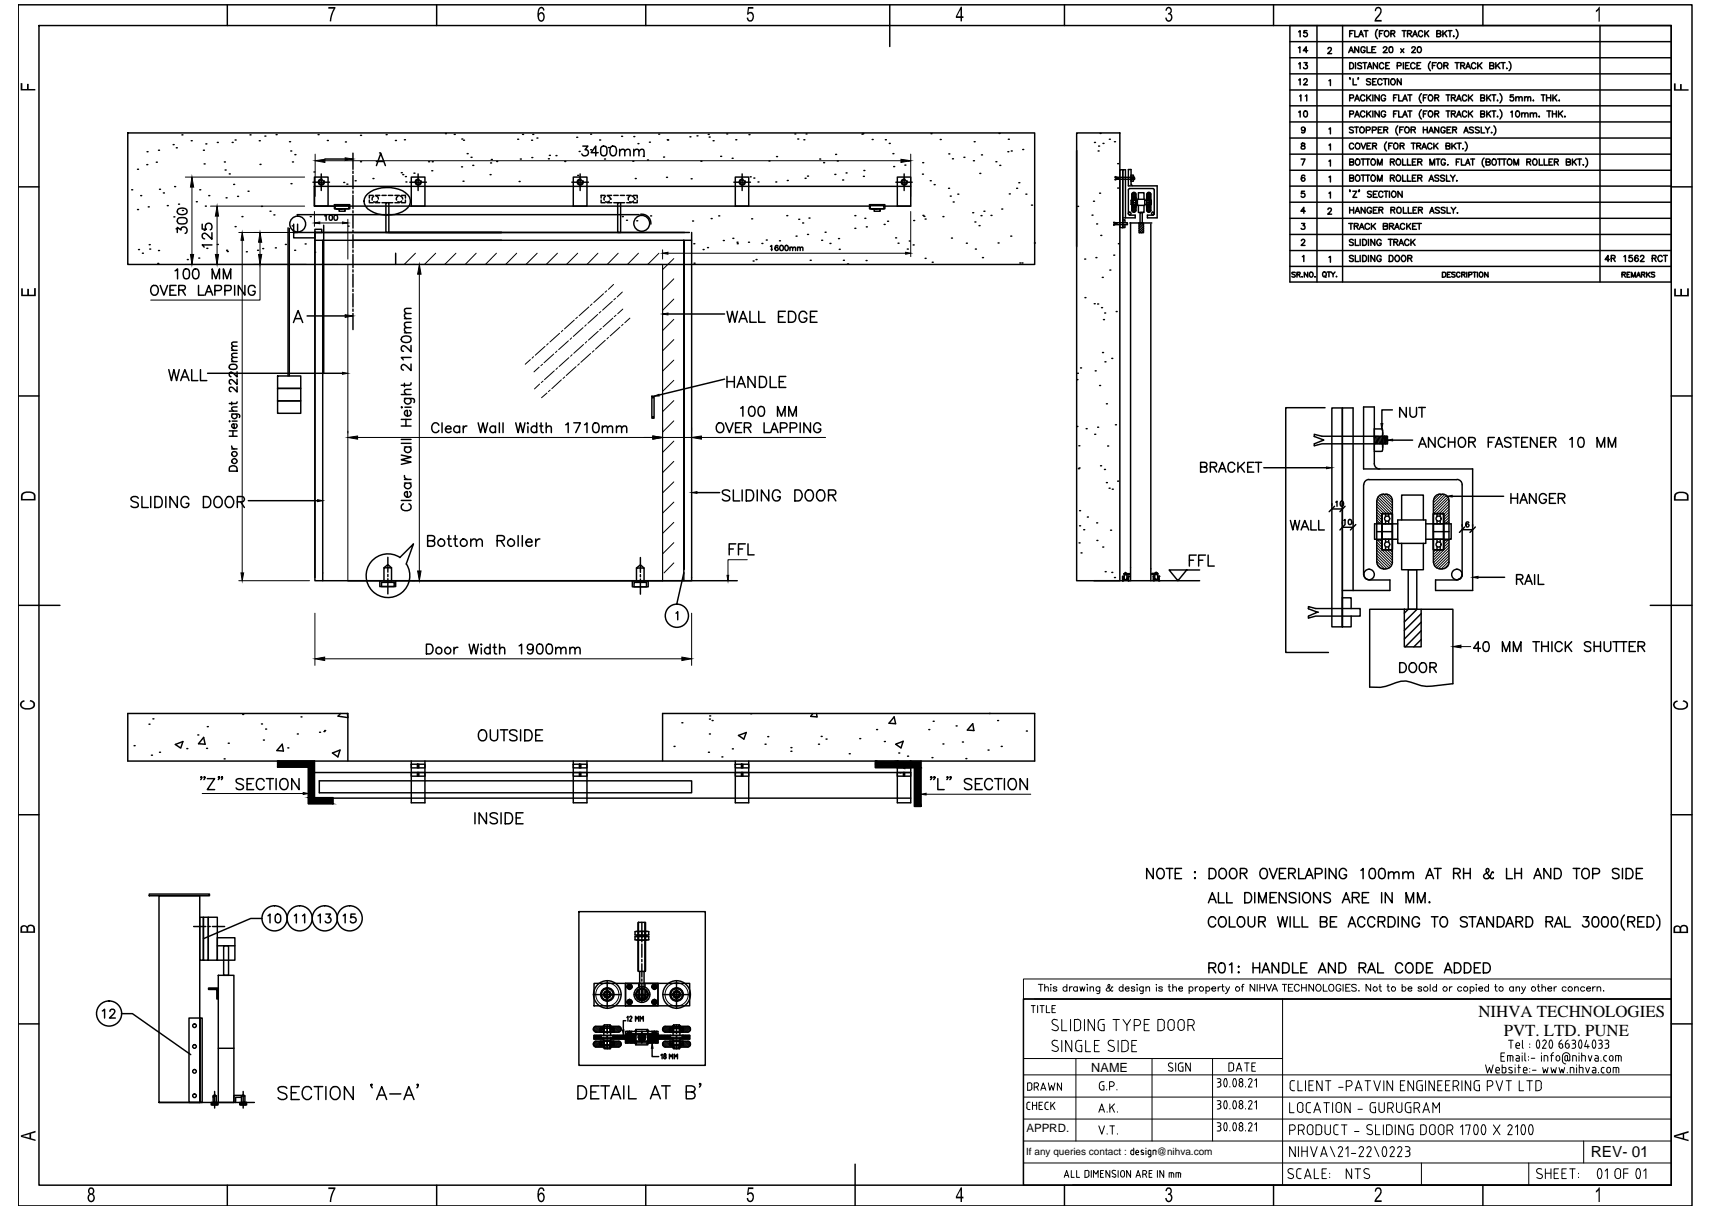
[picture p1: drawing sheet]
<svg xmlns="http://www.w3.org/2000/svg" width="297mm" height="210mm" viewBox="0 0 297 210" stroke-linecap="round" stroke-linejoin="round" font-family="sans-serif">
<defs><g id="words">
<g font-size="2.9">
<text x="256.5" y="176.4">NIHVA TECHNOLOGIES</text>
<text x="260.9" y="179.7">PVT. LTD. PUNE</text>
</g>
<text font-size="2.7" x="276" y="200.7">REV- 01</text>
<text font-size="2.2" x="189.3" y="185.9">NAME</text>
<text font-size="2" x="178.1" y="196.4">APPRD.</text>
<g font-size="1.7">
<text x="178" y="200.3">If any queries contact :</text>
<text x="200.7" y="200.3">@nihva.com</text>
</g>
</g></defs>
<!-- layer: 0 -->
<g fill="none" stroke="#000" stroke-width=".25">
<path d="M3.2 .8h290.4v208.4h-290.4zM6.8 4.4h283.2v201.2h-283.2zM39.4 .8v3.6M75.8 .8v3.6M112 .8v3.6M154.4 .8v7.3M184.7 .8v3.6M221 .8v3.6M223.8 4.4h66.2v44.5h-66.2zM223.8 18.4h66.2M223.8 15.6h66.2M223.8 12.8h66.2"/>
<path d="M223.8 10h66.2M223.8 7.2h66.2M225.3 8.3l.2-.2v1M225.3 19.5l.3-.3v1.1M225.3 13.9l.3-.2v1M225.3 11.1l.3-.2v1M225.3 5.5l.3-.2v1.1M225.5 16.7l.2-.2v1M226.2 13.9l.2-.2h.3l.1 .2-.1 .3-.5 .5h.7M226.3 10.9h.5l-.3 .4a.34 .34 0 0 1 .3 .3 .34 .34 0 0 1-.2 .4 .34 .34 0 0 1-.4-.3M226.3 19.3a.52 .52 0 0 1 .6 .3 .52 .52 0 0 1-.2 .6l-.2 .1a.67 .67 0 0 1-.2-1zM226.5 16.7l.2-.2v1"/>
<path d="M226.8 5.3h-.5l-.1 .4a.37 .37 0 0 1 .6 0 .37 .37 0 0 1-.1 .6 .37 .37 0 0 1-.5-.1M226.9 8.8h-.8l.5-.7v1M228.5 4.4v44.5M230.4 8.5a.3 .3 0 0 1 .5-.2 .3 .3 0 0 1 0 .5l-.5 .5h.6M230.6 14l.2-.2v1M232.9 4.4v44.5M234 9.1l.4-1 .4 1M234.2 19.8h.6v-.5l-.6-.1v1.1M234.2 13.5l.1 .3M234.2 10.9a.58 .58 0 0 1 .6 .3 .58 .58 0 0 1-.1 .7h-.5zM234.2 17h.6v-.5h-.6v1M234.2 8.8h.5"/>
<path d="M234.2 5.8h.4M234.8 13.7v1h.6M234.8 5.3h-.6v1.1M235.1 5.3v1.1h.6M235.1 17.5l.3-1 .5 1M235.2 19.9h.5M235.2 10.9v1M235.2 17.2h.5M235.7 13.5l-.1 .3M235.7 8.1v1l-.6-1v1M235.7 6.4l.5-1.1 .3 1.1M235.9 6h.5"/>
<path d="M236.2 11a.37 .37 0 0 0-.3-.1 .37 .37 0 0 0-.3 .2l.6 .5v.2l-.2 .1-.4-.1M236.5 10.9h.6M236.7 5.3h.6M236.8 19.5a.39 .39 0 0 0-.4-.3 .39 .39 0 0 0-.4 .4 .45 .45 0 0 0 .2 .6 .45 .45 0 0 0 .6-.1M236.8 16.7a.39 .39 0 0 0-.4-.2 .39 .39 0 0 0-.4 .3v.3a.39 .39 0 0 0 .3 .4 .39 .39 0 0 0 .5-.2M236.8 10.9v1M236.8 8.4a.37 .37 0 0 0-.4-.3 .37 .37 0 0 0-.3 .4v.2a.36 .36 0 0 0 .4 .4 .36 .36 0 0 0 .3-.4h-.2M237 5.3v1.1M237.1 16.5v1M237.1 19.2v1.1M237.2 8.1v1h.6M237.3 11.9l.3-1 .4 1"/>
<path d="M237.4 19.7l.5 .6M237.4 11.6h.5M237.4 16.9l.5 .6M237.8 13.8l-.2-.1h-.4v.4l.5 .2 .1 .2-.2 .2h-.4l-.1-.2M237.9 19.2l-.8 .7M237.9 16.5l-.8 .7M238 8.6h.4M238.2 14.2h.3M238.2 16.5v1M238.2 19.2v1.1M238.7 8.1h-.7v1h.7M238.8 13.7h-.6v1h.6"/>
<path d="M239 10.9v1l-.7-1v1M239 5.1a1.12 1.12 0 0 0 0 1.6M239.3 19.2v1.1l-.7-1.1v1.1M239.3 16.5v1l-.7-1v1M239.3 5.8h.4M239.8 13.9a.39 .39 0 0 0-.5-.2 .39 .39 0 0 0-.3 .4v.2a.39 .39 0 0 0 .4 .4 .39 .39 0 0 0 .4-.2M240 5.3h-.7v1.1M240 13.7h.7M240 8.4l.2-.3 .5 .2-.2 .4-.5 .4h.7M240.1 11.1a.39 .39 0 0 0-.5-.2 .39 .39 0 0 0-.3 .4v.2a.39 .39 0 0 0 .4 .4 .39 .39 0 0 0 .4-.2M240.3 5.4a.47 .47 0 0 1 .7 .4 .47 .47 0 0 1-.6 .5l-.2-.3zM240.4 13.7v1"/>
<path d="M240.4 19.5a.39 .39 0 0 0-.4-.3 .39 .39 0 0 0-.4 .4 .45 .45 0 0 0 .2 .6 .45 .45 0 0 0 .6-.1v-.2h-.3M240.4 16.7a.39 .39 0 0 0-.4-.3 .39 .39 0 0 0-.4 .4v.3a.38 .38 0 0 0 .4 .4 .38 .38 0 0 0 .4-.4h-.3M240.4 11.4h.4M240.9 13.7v1M241.1 10.9h-.7v1h.7M241.1 8.2l.2-.1a.53 .53 0 0 1 .4 .5 .53 .53 0 0 1-.4 .5l-.3-.1zM241.3 5.8l.6-.1 .1-.3-.7-.1v1.1M241.5 13.7a.5 .5 0 0 1 .6 .5 .5 .5 0 0 1-.6 .5l-.2-.4v-.4zM241.7 5.8l.3 .6M241.8 19.8h.4M241.8 17h.4M242.4 19.2h-.6v1.1"/>
<path d="M242.4 11.4h.6l.1-.4-.7-.1v1M242.4 16.5h-.6v1M242.7 19.2v1.1h.6M242.7 16.5v1h.6M243 8.5l.6 .6M243.1 13.7v1l-.7-1v1M243.3 5.3h.7M243.4 17.5l.4-1 .4 1M243.5 10.9v1M243.5 19.9h.5M243.5 17.2h.5M243.6 8.5l-.6 .6"/>
<path d="M243.6 5.3v1.1M243.9 11.4h.3M244.2 5.8h.5l.2-.3-.2-.2h-.5v1.1M244.2 19.2h.8M244.2 16.5h.8M244.5 10.9h-.6v1h.6M244.5 5.8l.4 .6M244.6 16.5v1M244.6 19.2v1.1M245 8.4a.3 .3 0 0 1 .3-.3 .3 .3 0 0 1 .3 .3l-.7 .7h.7M245.1 6.4l.4-1.1 .4 1.1M245.3 6h.5"/>
<path d="M245.5 11.1a.39 .39 0 0 0-.4-.2 .39 .39 0 0 0-.3 .4 .45 .45 0 0 0 .1 .5 .45 .45 0 0 0 .6 0v-.1M245.9 11.4h.3M245.9 8.3l.2-.1a.47 .47 0 0 1 .5 .4 .47 .47 0 0 1-.5 .5l-.2-.4zM246.5 10.9h-.6v1h.6M246.6 19a1.03 1.03 0 0 0 0 1.6M246.6 16.2a1.03 1.03 0 0 0 0 1.7M246.8 5.6a.37 .37 0 0 0-.4-.3 .37 .37 0 0 0-.3 .4v.3a.37 .37 0 0 0 .3 .4 .37 .37 0 0 0 .4-.3M247 19.8h.3M247 17h.3M247.2 5.3v1.1M247.5 5.7l.4 .7M247.6 19.2h-.6v1.1"/>
<path d="M247.6 16.5h-.6v1M247.9 19.4a.5 .5 0 0 1 .7 .1 .5 .5 0 0 1-.2 .7l-.1 .1a.56 .56 0 0 1-.5-.3 .56 .56 0 0 1 .1-.6zM247.9 5.3l-.7 .7M248 16.5a.5 .5 0 0 1 .6 .5 .5 .5 0 0 1-.6 .5l-.2-.4v-.4zM248.2 10.7a1.06 1.06 0 0 0 0 1.6M248.5 11.4h.4M248.9 19.8l.6-.1 .1-.4-.7-.1v1.1M248.9 17l.6-.1 .1-.4h-.7v1M249.2 10.9h-.7v1M249.3 5.8h.5l.2-.3-.2-.2h-.5v1.1h.5l.2-.2v-.2l-.2-.2M249.3 19.8l.3 .5M249.3 17l.3 .5"/>
<path d="M249.5 11l.2-.1a.51 .51 0 0 1 .5 .5 .51 .51 0 0 1-.6 .5l-.2-.4zM250.3 5.3v1.1M250.5 11.4l.6-.1 .1-.2-.2-.2h-.5v1M250.6 5.7l.4 .7M250.9 19.2h.7M250.9 11.4l.3 .5M250.9 16.5h.7M251 5.3l-.7 .7M251.2 16.5v1M251.2 19.2v1.1M251.2 5.3h.7M251.6 5.3v1.1"/>
<path d="M251.8 19.8h.5l.2-.3v-.2l-.7-.1v1.1M251.8 17l.6-.1 .1-.4h-.7v1M252.2 6.3h.1zM252.2 19.8l.3 .5M252.2 17l.3 .5M252.5 10.9h.7M252.6 5.1a1.12 1.12 0 0 1 0 1.6M252.7 17.5l.4-1 .4 1M252.8 10.9v1M252.9 19.9h.5M252.9 17.2h.5M253.4 11.4l.6-.1 .1-.3-.7-.1v1"/>
<path d="M253.8 11.4l.3 .5M254.3 11.9l.4-1 .4 1M254.5 19.5a.37 .37 0 0 0-.5-.3 .37 .37 0 0 0-.3 .4v.3a.37 .37 0 0 0 .3 .4 .37 .37 0 0 0 .5-.2M254.5 16.7a.37 .37 0 0 0-.5-.2 .37 .37 0 0 0-.3 .3v.3a.37 .37 0 0 0 .3 .4 .37 .37 0 0 0 .5-.2M254.5 11.6h.5M254.8 16.5v1M254.8 19.2v1.1M255 19.7l.5 .6M255 16.9l.5 .6M255.5 19.2l-.7 .7M255.5 16.5l-.7 .7M256.1 11.1a.39 .39 0 0 0-.5-.2 .39 .39 0 0 0-.3 .4 .45 .45 0 0 0 .1 .5 .45 .45 0 0 0 .6 0l.1-.1"/>
<path d="M256.4 10.9v1M256.7 11.3l.4 .6M256.9 19.8l.6-.1v-.4l-.6-.1v1.1l.6-.1v-.4h-.2M256.9 17l.6-.1v-.4h-.6v1h.6v-.5h-.2M257.1 10.9l-.7 .7M257.3 .8v3.6M258 16.5v1M258 19.2v1.1M258.2 19.7l.4 .6M258.2 16.9l.4 .6M258.5 11.4l.6-.1 .1-.2-.3-.2h-.4v1l.7-.1v-.2l-.3-.2M258.6 19.2l-.6 .7"/>
<path d="M258.6 16.5l-.6 .7M258.9 19.2h.6M258.9 16.5h.6M259.2 16.5v1M259.2 19.2v1.1M259.5 10.9v1M259.8 11.3l.5 .6M259.8 17.4v.1zM260.3 19a1.12 1.12 0 0 1 0 1.6M260.3 16.2a1.12 1.12 0 0 1 0 1.7M260.3 10.9l-.8 .7M260.4 10.9h.7"/>
<path d="M260.8 10.9v1M261.4 11.8h.1M261.8 10.7a1.06 1.06 0 0 1 0 1.6M262.1 19.5l.3-.3v1.1M262.6 16.5h-.5l-.1 .4a.36 .36 0 0 1 .6 0 .36 .36 0 0 1-.1 .5 .36 .36 0 0 1-.5-.1M263 17l.3-.2h.2l.1 .7M263 16.8v.7M263.1 19.3a.53 .53 0 0 1 .6 .4 .53 .53 0 0 1-.3 .6h-.1a.67 .67 0 0 1-.2-1zM263.6 17l.2-.2h.3v.7M264 19.8l.3-.2h.2l.1 .7M264 19.6v.7M264.5 17l.2-.2h.3l.1 .7"/>
<path d="M264.5 16.8v.7M264.6 19.8l.1-.2h.4v.7M265.1 17l.2-.2h.2l.1 .7M265.5 19.8l.3-.2h.2l.1 .7M265.5 19.6v.7M266.1 19.8l.2-.2h.3v.7M266.1 17.4v.1zM267.4 16.5h.7M267.7 16.5v1M268.3 17h.8M268.3 16.5v1M268.4 19.2h.7"/>
<path d="M268.8 19.2v1.1M269.1 16.5v1M269.4 19.8h.6M269.4 19.2v1.1M269.4 16.5v1M269.7 16.9l.4 .6M270 19.2v1.1M270.1 16.5l-.7 .7M270.4 19.2v1.1M270.5 17.4v.1zM270.7 19.7l.4 .6M271.1 19.2l-.7 .7"/>
<path d="M277.6 4.4v44.5M3.2 32.4h3.6M22.2 23.1h157.3v22.8h-157.3zM22.8 32.9h.1M23.9 36.4h.1M23.9 29.4h.1M24.4 33.9h.1M25.5 28.6h.1M25.5 26.3h.1M25.7 35.9h.1M27.1 28.1h.1M27.5 26.1h.1"/>
<path d="M27.7 32.8h.1M28.3 33.5h.1M29 35.7h.1M30 25.1h.1M30.2 37.6h.1M30.3 32.4h.1M30.6 39.7h.1M30.6 25.6h.1M30.8 38l.3-.2 .4-.1a.7 .7 0 0 1 1 .7 .73 .73 0 0 1-1 .4h-.4a.6 .6 0 0 1-.3-.8zM30.8 36.4a1.05 1.05 0 0 1 1.7 .2v.2a.99 .99 0 0 1-1.7 0zM31 35.4h.1M31.6 23.4h.1"/>
<path d="M31.7 36.5h.1M33.2 24.4h.1M34.1 35h.1M34.7 32.9h.1M35.1 38.9v.8l.7 .1a.61 .61 0 0 1 0-.9 .61 .61 0 0 1 .9 .1 .61 .61 0 0 1-.2 .9M35.3 26.1h.1M35.4 28.4h.1M35.4 39.9h.1M35.6 35.8h.1M35.7 25h.1M36.2 33.9h.1M37.7 24.7h.1"/>
<path d="M38.9 28.1h.1M39.1 29.5h.1M39.2 34.3h.1M39.8 30.2h.1M40.3 24.7h.1M40.5 32h.1M40.8 24.3h.1M40.8 39.3h.1M41.2 34.1h.1M42 37.6h.1M43 33.2h.1M43.4 23.4h.1"/>
<path d="M45 24.4h.1M45.1 28.5h.1M45.4 35.8h.1M46 23.6h.1M46.8 36.6h.1M47.5 37.3h.1M47.9 23.4h.1M50 39.5v25.7M50.2 39.6v25.6M50.2 24.6h.1M50.4 26.2h.1M50.5 31.9h.1"/>
<path d="M50.7 39.2h.1M50.7 28.1h.1M51 38.9v1.4h.6v-1.4M51.2 26.8h.1M51.5 37.2h59.4M53.8 37.6h.1M54.3 31.6h2.9M54.5 29.8h.1M54.5 32.3h.1M54.6 30.7h2.3v5.1h-2.3zM54.6 39.8h1.2v.5h-1.2zM54.7 35.8h96.2"/>
<path d="M55.2 23.4h.1M55.7 30.2v2.8M55.9 31.1a.53 .53 0 0 0-.7 .5 .53 .53 0 0 0 .7 .5 .53 .53 0 0 0 .3-.7M56.2 39.1v25.7M56.3 37.5l.3-.2v.9M56.4 27.6h3.5M56.8 24.4h.1M57.2 37.3h.1a.49 .49 0 0 1 .4 .4 .49 .49 0 0 1-.4 .5l-.2-.4zM58 35.5h2.7v.7h-2.7zM58.1 37.3a.46 .46 0 0 1 .5 .4 .46 .46 0 0 1-.3 .5l-.3-.2zM58.2 35.7h2.3v.5h-2.3zM58.8 36.2h1.1v.4h-1.1z"/>
<path d="M59.3 36.2h-.9h.9M59.6 31.7h.1M59.9 24.6h.1M60.2 31.9h.1M60.4 39.2h.1M61.2 26.6v2.8M61.2 29.7v.4M61.2 30.5v2.3M61.2 33.1v.4M61.2 33.9v2.3M61.2 36.6v.3M61.2 37.3v2.3"/>
<path d="M61.2 39.9v.4M61.6 31.4h.1M62.6 28.1h.1M62.6 23.5h.1M63.8 33.6a5.9 5.9 0 0 1 6.5-.2 1.71 1.71 0 0 1 0 3 5.8 5.8 0 0 1-6.5-.2 1.63 1.63 0 0 1 0-2.6zM64.1 34.7v.5h.7M64.7 31h.1M64.8 33.9h-.7v.5M64.8 34.1l-.2 .1v.5M65.1 35.2h.8M65.1 33.9h.8M65.2 34l.4 .2v.3"/>
<path d="M65.3 28h.1M65.5 34.9l-.4 .2-.3-.1M65.9 26.5h.1M66.3 35.2h.7M66.3 33.9h.7M67 35.2h.5v5.1h-.5zM67 23.4h.1M67.4 35.2h.7M67.4 33.9h.7M68.5 35.2h.8M68.5 33.9h.8M68.6 24.4h.1"/>
<path d="M69 34.1l-.2 .1v.5M69.4 34l.4 .2 .1 .3M69.6 30h.1M69.7 33.9h.6v.5M69.7 34.9l-.4 .2-.3-.1M69.9 30.3h.1M70.2 24.2h.1M70.3 30.6h.1M70.3 34.7v.5h-.6M70.4 31.6h.1M71.1 31.6h2.9M71.4 30.7h2.3v5.1h-2.3z"/>
<path d="M71.8 30h.1M72.5 30.2v2.8M72.7 31.1a.53 .53 0 0 0-.7 .5 .53 .53 0 0 0 .7 .5 .53 .53 0 0 0 .3-.7M74.4 28.1h.1M74.9 29.6h.1M75 28.1h.1M77.3 23.2h.1M78.8 23.3h.1M80.1 28.9h.1M80.1 24.1h.1M80.3 31.4h.1M80.4 24.3h.1"/>
<path d="M81.1 26.7h.1M81.7 27.3h.1M82 28.7h.1M85 30.3h.1M85.1 28.3h.1M85.2 27.7h.1M86.2 28h.1M89.8 24.2h.1M90.1 31.5h.1M90.3 27.6h.1M90.7 23.3h.1M92.2 24.3h.1"/>
<path d="M92.3 27.3h.1M92.4 23.3h.1M93.2 23.9h.1M95.2 27.5h.1M95.3 27h.1M96.5 27h.1M98 28h.1M99.2 31.6h2.9M99.5 30.7h2.3v5.1h-2.3zM100.1 23.8h.1M100.2 30.4h.1M100.5 26.3h.1"/>
<path d="M100.7 30.2v2.8M100.8 31.1a.53 .53 0 0 0-.7 .5 .53 .53 0 0 0 .7 .5 .53 .53 0 0 0 .4-.7M101.1 25.3h.9l-.5 .7a.57 .57 0 0 1 .6 .8 .57 .57 0 0 1-1 .2l-.1-.3M102.5 23.3h.1M102.5 26h.1M103.8 26.5h-1.2l.8-1.2v1.7M104 24.3h.1M104.3 34.7v.5h.7M104.4 25.4a.6 .6 0 0 1 .9 .2v.5a.7 .7 0 0 1-.6 .9 .73 .73 0 0 1-.5-.9l.1-.5zM104.9 27.6h.1M105 33.9h-.7v.5M105.1 34.1l-.3 .1v.5"/>
<path d="M105.4 35.2h.7M105.4 33.9h.7M105.4 34l.4 .2 .1 .3M105.6 25.6h.1M105.7 34.9l-.4 .2-.2-.1M105.9 34.5h.1M106.1 25.4a.56 .56 0 0 1 .8 .2 .87 .87 0 0 1-.6 1.4 1.08 1.08 0 0 1-.2-1.6zM106.5 35.2h.8M106.5 33.9h.8M107.2 35.2h.5v5.1h-.5zM107.5 26.2l.4-.3 .4 .1 .1 1M107.5 25.9v1.1"/>
<path d="M107.6 35.2h.8M107.6 33.9h.8M107.9 23.7h.1M108 37.6h.1M108.4 26.2l.4-.3 .4 .1 .1 1M108.7 38.2h.1M108.7 35.2h.8M108.7 33.9h.8M109.2 34.1l-.2 .1v.5M109.6 34l.4 .2 .1 .3M109.8 28h.1M109.9 33.9h.7v.5"/>
<path d="M109.9 34.9l-.4 .2-.3-.1M110 23.7h.1M110 26.2l.3-.3 .5 .1 .1 1M110 25.9v1.1M110.1 34.5h.1M110.2 31h.1M110.5 38.3h.1M110.6 34.7v.5h-.7M110.7 24.9h.1M110.9 26.2l.4-.3 .4 .1v1M111.2 37.2a1.59 1.59 0 0 1 1.7 1.7M111.6 27.1h.1"/>
<path d="M112.3 27.8h.1M112.7 24.7h.1M112.9 37.5h.1M114.3 23.3h.1M115.1 27.2h.1M115.6 30.8h.1M115.8 24.2h.1M115.9 24.3h.1M119.7 23.7h.1M119.9 31h.1M120.2 38.3h.1M120.9 23.6h.1"/>
<path d="M121.6 28h.1M122.9 23.3h.1M123 23.8h.1M123.4 37.9h.1M123.7 24.4h.1M124.7 37.5h.1M125 27.1h.1M126.1 23.2h.1M127 27.5h.1M127.3 31.6h2.9M127.6 30.7h2.3v5.1h-2.3zM127.7 24.2h.1"/>
<path d="M128.8 30.2v2.8M128.9 31.1a.53 .53 0 0 0-.6 .5 .53 .53 0 0 0 .6 .5 .53 .53 0 0 0 .4-.7M129.9 23.4h.1M130.2 30.7h.1M130.4 38h.1M130.8 30.9h.1M131.5 31.6h.1M133.4 27.9h.1M134.6 31.6h.1M134.7 27.2h.1M136.5 37.4h.1M136.6 31.3h.1"/>
<path d="M137.9 23.2h.1M138.4 24.1h.1M138.6 38h.1M139.3 38.7h.1M139.5 24.2h.1M139.7 30.9h.1M139.9 23.2h.1M140.1 30.6h.1M140.4 37.8h.1M142.2 27.6h.1M142.9 28.2h.1M144.9 30.3h.1"/>
<path d="M145 26.8h.1M145.3 27.9h.1M146.2 31.2h.1M146.8 30h.1M148.3 37.4h.1M148.3 39.6h.1M149.5 23.3h.1M149.7 23.2h.1M149.8 30.6h.1M149.9 29.6h.1M150.1 37.9h.1M150.3 39.4h.1"/>
<path d="M150.9 35.5h2.6v.7h-2.6zM151 35.7h2.4v.5h-2.4zM151.3 24.2h.1M151.7 36.2h1v.4h-1zM152.2 36.2h-1h1M153.4 38.9h.1M153.5 35.8h4.5M153.6 24.2h.1M154 38.4h.1M154.3 24.9h.1M154.9 26.7h.1M155.1 28.9h.1"/>
<path d="M155.4 31.6h2.9M155.7 30.7h2.3v5.1h-2.3zM156.9 30.2v2.8M157 28.6h.1M157 31.1a.53 .53 0 0 0-.6 .5 .53 .53 0 0 0 .6 .5 .53 .53 0 0 0 .4-.7M157.1 27.9h.1M157.6 27.9h.1M158 32.3h-103.4v3.5h3.4M158.5 38.3h.1M160 30.2h.1M160.1 28.2h.1M160.1 37.4h.1"/>
<path d="M160.3 37.5h.1M160.5 38h.1M161.4 31.4h.1M161.5 23.2h.1M162.1 32h.1M163.1 24.2h.1M163.6 37.6h.1M164.6 32.7h.1M164.6 26.7h.1M164.9 34h.1M165.3 27.5h.1M165.4 35h.1"/>
<path d="M166.2 33.7h.1M167.2 27.3h.1M168.8 36.9h.1M168.9 27.9h.1M169 24.6h.1M169.1 38.5h.1M169.9 39.1h.1M170 30.1h.1M170.2 37.4h.1M170.3 26.9h.1M170.7 36.6h.1M171.9 37.4h.1"/>
<path d="M172.8 28.1h.1M173.3 23.1h.1M173.5 28.7h.1M173.8 36.3h.1M174.9 26.3h.1M174.9 24.2h.1M175.1 33.6h.1M175.5 26.2h.1M176.4 32.7h.1M176.8 31.7h.1M177.4 25.9h.1M178 33.7h.1"/>
<path d="M179 35.6h.1M186.8 23.1h7.5v77.6h-7.5zM186.8 26.1v16.7M187 35.8h.1M189.5 37.3h.1M189.7 34.9h.1M189.9 24.7h.1M190.3 38.8h.1M190.5 26.2h.1M190.6 25.3h.1M190.8 33.5h.1M190.9 23.1h.1"/>
<path d="M191.4 24.9h.1M192.5 24.2h.1M193.2 38.6h2.4v.4l-2.4 .1 .5-.3zM193.2 38.6h.1M193.4 24.6h.1M193.5 30.7l3.3 .1v.3l-3.3 .1 .4-.3-.4-.1M193.5 30.8h.1M193.7 38.8h.1M193.9 28.4h.1M193.9 32.6h.1M193.9 30.9h.1M194.3 29.4h.5v10.1h-.5z"/>
<path d="M195.2 38.6v-.5h-.4v1.4h.4v-.5M195.3 37.8v-8.4h-.5v10.1M195.8 33v4.1M195.8 37l.2 .3M196 37.3h1v.5h-2.2M196 32.7h4M196 32.7l-.2 .2M196 38.7h1.6M196.2 38.6v62.1M196.2 30.4h.4M196.2 31.4h.4M196.2 32v-2.6h-.4v2.8h5v5.6h-1.7v-.5h.9"/>
<path d="M196.2 30.8l.1 .3M196.3 30.8l.1 .3M196.3 32l.2 .2M196.4 35.1h.7M196.4 35.5h.2M196.4 33.7v2.8M196.4 30.8v.3M196.4 36.5l.3 .3M196.4 30.8l.1 .3M196.5 30.8v.3M196.5 30.8l.1 .3M196.6 30.7v.4"/>
<path d="M196.6 34.3h.5l-.1 1.6h-.4zM196.6 30.6v.7M196.6 30.4l.1 .7M196.6 31.1v.3M196.7 36.8h.1M196.7 30.8v.3M196.8 34.3v.1M196.8 34.6v.1M196.8 35.5v.1M196.8 35.8v.1M196.8 31.1l-.1-.3 .1 .3M196.8 31v-.2v.3"/>
<path d="M196.9 34.3v.1M196.9 34.6v.1M196.9 35.5v.1M196.9 35.8v.1M197.1 33.7l-.1-.3h-.3l-.3 .3M197.1 36.5l-.3 .3M197.1 34.3h-.5h.5v1.6h-.5v-1.6v1.6h.5M197.1 33.7v2.8M197.3 34.6h1.3v1h-1.3zM197.3 34.7h-1.1v.8h1.1M197.5 34.6v-1.2h1v1.2M197.5 35.6v1.3h1v-1.3"/>
<path d="M197.6 38.7h.8v1.7h-.8zM197.8 36.9h.4v1.8h-.4zM197.8 38.7l-.2 .1M198.2 38.7l-.6 .5M198.4 38.8l-.8 .8M198.4 39.3l-.8 .7M198.4 39.7l-.7 .7M198.4 38.7h1.4M198.6 34.7h1.2v.8h-1.2M199 34.3h.4h-.4v1.6h.4v-1.6v1.6h-.4M199 34.3h.4v1.6h-.4zM199 35.1h.7"/>
<path d="M199 35.5h.4M199 33.7v2.8M199 36.5l.3 .3M199.1 34.3v.1M199.1 34.6v.1M199.1 35.5v.1M199.1 35.8v.1M199.2 36.8h.2M199.3 34.3v.1M199.3 34.6v.1M199.3 35.5v.1M199.3 35.8v.1"/>
<path d="M199.4 33.4h-.3l-.1 .3M199.4 33.4l.3 .3M199.4 35.5h.3M199.7 36.5l-.3 .3M199.7 33.7v2.8M199.7 38.8v61.9M200 32.7l.3 .2M200.3 37l-.3 .3M200.3 33v4.1M223.8 35.1h66.2M223.8 32.3h66.2M223.8 37.9h66.2"/>
<path d="M223.8 29.5h66.2M223.8 26.7h66.2M223.8 23.9h66.2M223.8 21.2h66.2M225.7 27.6h.7l-.4 1M225.8 38.8h.6l-.3 .3a.35 .35 0 0 1 .3 .6 .35 .35 0 0 1-.7-.1M225.8 24.9v.3a.43 .43 0 0 1 .5 .1 .43 .43 0 0 1 0 .5h-.5v-.4l.6-.4-.2-.2zM226.3 33.2h-.5v.4a.36 .36 0 0 1 .5 0 .36 .36 0 0 1 0 .6 .36 .36 0 0 1-.6-.2M226.4 30.6l-.1-.2a.52 .52 0 0 0-.6 .4 .52 .52 0 0 0 .4 .6 .33 .33 0 0 0 .3-.3 .33 .33 0 0 0-.3-.3 .33 .33 0 0 0-.3 .3M226.4 22.4a.32 .32 0 0 1-.4 .2 .32 .32 0 0 1-.1-.5 .32 .32 0 0 1 .5 .1v.2a.46 .46 0 0 1-.4 .7l-.2-.2M226.5 36.6h-.8l.5-.6v1M230.4 36.4a.3 .3 0 0 1 .5-.3 .3 .3 0 0 1 0 .5l-.5 .6h.6"/>
<path d="M230.6 33.5l.2-.2v1.1M230.6 30.7l.2-.1v1M230.6 28l.2-.2v1M230.6 25.2l.2-.2v1M230.6 22.4l.2-.2v1M234 38.8h.7M234.2 33l.1 .3M234.2 30.9l.6-.1v-.3l-.6-.1v1h.6l.1-.3-.3-.2M234.2 28.1h.6v-.5h-.6v1h.6v-.4l-.2-.1M234.2 36v1M234.2 36.4h.7M234.4 38.8v1"/>
<path d="M234.7 33.2h.7l-.7 1h.7M234.8 22.2l-.2-.2-.5 .2 .1 .2 .6 .4v.1l-.2 .2-.5-.2M234.9 25a.38 .38 0 0 0-.5-.2 .38 .38 0 0 0-.3 .4v.3a.37 .37 0 0 0 .3 .4 .37 .37 0 0 0 .5-.3M234.9 36v1M235 39.2h.6v-.4h-.6v1M235 22h.7M235.1 20.3l.3-1.1 .5 1.1M235.1 37l.4-1 .4 1M235.2 25a.4 .4 0 0 1 .4-.2 .4 .4 0 0 1 .4 .4v.3a.4 .4 0 0 1-.5 .4 .4 .4 0 0 1-.4-.4zM235.3 36.6h.4M235.3 39.2l.4 .6M235.4 30.4a.5 .5 0 0 1 .6 .5 .5 .5 0 0 1-.6 .5l-.3-.4 .1-.4z"/>
<path d="M235.4 27.6a.5 .5 0 0 1 .6 .5 .5 .5 0 0 1-.6 .5l-.3-.3 .1-.5zM235.4 22v1.1M235.9 39.8l.3-1 .5 1M235.9 33h-.2h.2l-.2 .3M236 22.2a.47 .47 0 0 1 .7 .3 .47 .47 0 0 1-.7 .4zM236 39.4h.5M236.2 24.8l.3 1.1 .5-1.1M236.2 30.4h.6M236.2 27.6h.6M236.5 27.6v1M236.5 30.4v1M236.8 36v1l-.6-1v1"/>
<path d="M237 30.4h.6M237 27.6h.6M237.1 22.6l.5-.1 .1-.4-.6-.1v1.1M237.2 25.3h.4M237.3 27.6v1M237.3 30.4v1M237.6 39a.4 .4 0 0 0-.4-.2 .4 .4 0 0 0-.4 .3 .45 .45 0 0 0 .2 .6 .45 .45 0 0 0 .6 0v-.2M237.9 24.8h-.7v1.1h.7M237.9 36.2a.39 .39 0 0 0-.4-.2 .39 .39 0 0 0-.3 .4 .45 .45 0 0 0 .1 .5 .45 .45 0 0 0 .6 0v-.3h-.2M237.9 33.3l-.2-.1-.4 .1 .1 .3 .5 .2v.3a.41 .41 0 0 1-.6 0M237.9 38.8v1M238 30.4a.51 .51 0 0 1 .7 .5 .51 .51 0 0 1-.7 .5l-.1-.4z"/>
<path d="M238 27.6a.51 .51 0 0 1 .7 .5 .51 .51 0 0 1-.7 .5l-.1-.3zM238.1 22.6l.6-.1v-.4l-.6-.1v1.1M238.2 25.3h.5l.1-.4-.6-.1v1.1M238.2 39.2l.5 .6M238.3 36.4h.4M238.3 33.7h.4M238.5 25.3l.3 .6M238.7 38.8l-.8 .6M239 36h-.7v1h.7M239 33.2h-.7v1h.7M239 31.4v-1l.4 1 .4-1v1M239 28.6v-1l.4 1 .4-1v1"/>
<path d="M239.1 22.5h.5M239.3 36.4h.5l.1-.3-.6-.1v1M239.6 36.4l.3 .6M239.8 22h-.7v1.1h.7M239.9 33.4a.37 .37 0 0 0-.4-.2 .37 .37 0 0 0-.3 .4v.2a.37 .37 0 0 0 .3 .4 .37 .37 0 0 0 .4-.2M240 39.2h.7v-.3l-.2-.1h-.5v1l.7-.1v-.3l-.2-.2M240.1 22.5h.6v-.4l-.6-.1v1.1M240.1 33.2h.7M240.4 22.5l.4 .6M240.5 33.2v1M240.6 24.6a1.06 1.06 0 0 0 0 1.6M240.9 25.3h.4"/>
<path d="M241.1 39.2h.6l.1-.3-.3-.1h-.4v1M241.1 33.2v1M241.2 30.9l.6-.1 .1-.3-.7-.1v1M241.2 28.1h.6v-.5h-.6v1M241.3 36.4h.6l.1-.3-.7-.1v1M241.4 39.2l.4 .6M241.5 33.3l.2-.1a.53 .53 0 0 1 .5 .5 .53 .53 0 0 1-.5 .5l-.3-.4zM241.6 24.8h-.7v1.1M241.6 30.9l.3 .5M241.6 28.1l.3 .5M241.7 36.4l.3 .6M241.9 25l.2-.2a.49 .49 0 0 1 .5 .6 .49 .49 0 0 1-.6 .4l-.2-.3z"/>
<path d="M242 39.8l.4-1 .4 1M242.1 39.4h.5M242.4 30.4a.5 .5 0 0 1 .6 .5 .5 .5 0 0 1-.6 .5l-.2-.4 .1-.4zM242.4 27.6a.5 .5 0 0 1 .6 .5 .5 .5 0 0 1-.6 .5l-.2-.3 .1-.5zM242.5 21.8a1.11 1.11 0 0 0 0 1.6M242.9 22.5h.4M242.9 25.3h.6l.1-.4-.7-.1v1.1M243.3 33.2v1l-.7-1v1M243.3 25.3l.3 .6M243.4 30.4v1h.6M243.4 27.6v1h.6M243.4 20.3l.4-1.1 .4 1.1"/>
<path d="M243.5 36v1h.6M243.5 22h-.6v1.1M243.7 39a.38 .38 0 0 0-.4-.2 .38 .38 0 0 0-.3 .3v.3a.37 .37 0 0 0 .3 .4 .37 .37 0 0 0 .4-.3M243.8 22.2l.2-.2a.49 .49 0 0 1 .5 .6 .49 .49 0 0 1-.6 .4l-.2-.3zM244.1 38.8v1M244.2 30.4v1h.6M244.2 27.6v1h.6M244.3 36v1h.6M244.3 39.2l.5 .6M244.8 38.8l-.7 .6M244.8 22.5h.7l.1-.3-.3-.2h-.5v1.1M244.8 24.8h.8"/>
<path d="M245.1 30.9h.4M245.1 28.1h.4M245.1 39.2h.4M245.2 36.4h.4M245.2 24.8v1.1M245.2 22.5l.4 .6M245.7 30.4h-.6v1h.6M245.7 27.6h-.6v1h.6M245.8 38.8h-.7v1h.7M245.8 36h-.6v1h.6M245.8 25.3h.6l.1-.4-.7-.1v1.1M245.9 38.8h.7"/>
<path d="M246 30.9l.6-.1 .1-.3-.7-.1v1M246 28.1h.6v-.5h-.6v1M246.1 36.4h.6v-.3l-.6-.1v1M246.2 25.3l.3 .6M246.2 38.8v1M246.4 30.9l.3 .5M246.4 28.1l.3 .5M246.5 36.4l.3 .6M246.7 25.9l.4-1.1 .4 1.1M246.8 25.5h.5M247 22.5h.6M247 22v1.1"/>
<path d="M247.6 22v1.1M247.9 23.1l.4-1.1 .4 1.1M247.9 31.4l.5-1 .3 1M248.1 37l.3-1 .4 1M248.1 22.7h.4M248.1 28.6v-1l.4 1 .4-1v1M248.1 31.1h.5M248.2 36.6h.5M248.4 25a.4 .4 0 0 0-.4-.2 .4 .4 0 0 0-.3 .4 .45 .45 0 0 0 .1 .6 .45 .45 0 0 0 .6-.1v-.1M248.8 24.8v1.1M249 25.3l.5 .6M249.2 27.6h.6"/>
<path d="M249.5 27.6v1M249.5 24.8l-.7 .7M249.6 30.6l-.2-.2h-.4v.4l.5 .2 .1 .3-.2 .1-.5-.1M249.6 22v1.1l-.7-1.1v1.1M249.8 36.1l-.3-.1-.5 .1 .1 .2 .7 .4v.2l-.3 .1-.5-.1M250.6 30.6l-.2-.2h-.4l-.1 .2 .7 .4v.3l-.2 .1-.5-.1M250.7 36.1l-.2-.1-.5 .1 .1 .3 .6 .2v.3l-.2 .1-.5-.1M250.7 22.3a.37 .37 0 0 0-.4-.3 .37 .37 0 0 0-.3 .4v.3a.36 .36 0 0 0 .4 .4 .36 .36 0 0 0 .3-.4h-.2M250.8 27.8a.37 .37 0 0 0-.5-.2 .37 .37 0 0 0-.3 .4v.3a.36 .36 0 0 0 .4 .4 .36 .36 0 0 0 .4-.4h-.3M250.9 25.3h.6v-.4l-.6-.1v1.1l.6-.1 .1-.3-.3-.2M251 30.4v1h.6M251.1 36v1h.6"/>
<path d="M251.1 22.5h.4M251.2 28.6h.1M251.7 30.4l.4 .5v.5M251.7 22h-.6v1.1h.6M251.8 36l.4 .4v.6M251.9 24.8v1.1M252 22.5h.6l.1-.4-.7-.1v1.1M252.2 25.3l.4 .6M252.4 22.5l.3 .6M252.5 30.4l-.4 .5M252.6 36l-.4 .4M252.6 24.8l-.7 .7"/>
<path d="M252.7 28.1h.4M252.7 20.3l.4-1.1 .4 1.1M252.8 31.3v.1zM252.8 36.9h.1zM252.8 24.8h.7M253.2 24.8v1.1M253.3 27.6h-.6v1M253.6 27.6v1h.6M253.8 25.8h.1M254 23.1l.4-1.1 .3 1.1M254.1 22.7h.5M254.2 24.6a.99 .99 0 0 1 0 1.6"/>
<path d="M254.3 28.6l.4-1 .3 1M254.4 28.3h.5M255.2 27.6h.6M255.5 27.6v1M255.6 22.2l-.2-.2-.4 .2v.2l.6 .4v.1l-.2 .2-.4-.2M256.7 22.2l-.3-.2-.4 .2 .1 .2 .5 .3 .1 .2-.3 .2-.4-.2M257 22v1.1h.6M257.5 27.4a1.06 1.06 0 0 0 0 1.6M257.7 22l.4 .5v.6M257.8 28.1h.6l.2-.3-.3-.2h-.5v1h.7l.1-.3-.3-.2M258.5 22l-.4 .5M258.7 23h.2z"/>
<path d="M259 27.6a.53 .53 0 0 1 .6 .4 .53 .53 0 0 1-.3 .6 .57 .57 0 0 1-.5-.4 .57 .57 0 0 1 .2-.6zM259.2 21.8a1.11 1.11 0 0 1 0 1.6M259.8 20.2v.1zM259.8 27.6h.7M260.2 27.6v1M260.6 27.6h.7M261 27.6v1M261.6 27.8l.1-.2a.5 .5 0 0 1 .6 .5 .5 .5 0 0 1-.6 .5l-.2-.3zM262.7 28.6v-1l.4 1 .4-1v1M264.9 28.1h.6v-.5h-.6v1M265.2 28.1l.4 .5M266.1 27.6a.53 .53 0 0 1 .6 .4 .53 .53 0 0 1-.3 .6 .57 .57 0 0 1-.5-.4 .57 .57 0 0 1 .2-.6z"/>
<path d="M267 20.2h.1zM267.1 27.6v1h.6M267.9 27.6v1h.6M268.8 28.1h.3M269.4 27.6h-.6v1h.6M269.7 28.1h.6v-.5h-.6v1M270 28.1l.4 .5M271.5 20.2h.1zM271.8 28.1h.6l.1-.3-.3-.2h-.4v1h.6l.1-.3-.3-.2M272.8 27.6v1M273.1 28.1l.4 .5M273.5 27.6l-.7 .7"/>
<path d="M273.7 27.6h.7M274.1 27.6v1M274.6 28.6h.2zM275.1 27.4a1.06 1.06 0 0 1 0 1.6M290 32.4h3.6M24 43.3h.1M24.7 43.9h.1M25.9 42.4h.1M26 43.2h.1M26.3 49.7a.7 .7 0 0 1 .9-.1 .7 .7 0 0 1 .3 .9 .66 .66 0 0 1-.7 .7 .66 .66 0 0 1-.7-.7zM27.4 45.7h.1M27.5 43.5h.1"/>
<path d="M27.8 49.5l.6 1.7 .7-1.7M29.5 50.3h.6M30.4 47l.4-.4v1.8M30.6 49.5h-1.1v1.7h1.1M30.8 40.3v-.9l.6 .5a.57 .57 0 0 1 .9-.4 .57 .57 0 0 1-.2 1M31 50.3h.8a.4 .4 0 0 0 .4-.4 .4 .4 0 0 0-.4-.4h-.8v1.7M31.6 50.3l.6 .9M32 46.7a.58 .58 0 0 1 .8 .3v1a.52 .52 0 0 1-.5 .4 .52 .52 0 0 1-.4-.4 1.56 1.56 0 0 1 .1-1.3zM32.5 45h.1M33.6 46.7a.54 .54 0 0 1 .8 .3 .88 .88 0 0 1-.5 1.4 .93 .93 0 0 1-.4-1.4zM34.4 49.5v1.7h1M34.5 44.8h.1"/>
<path d="M35.6 51.2l.6-1.7 .7 1.7M35.8 50.6h.8M35.9 43.1h.1M36.8 42.5h-1.7l.3 .4M36.8 40.4v1.1l-.8-.8-.6-.2-.3 .3v.3l.1 .2 .3 .1M36.8 48.4v-1.8l.7 1.8 .6-1.8v1.8M37.3 50.4h.7a.47 .47 0 0 0 .4-.3 .47 .47 0 0 0-.1-.5l-1-.1v1.7M37.6 44.4h.1M37.7 42.4h.1M38.8 48.4v-1.8l.6 1.8 .6-1.8v1.8M39 50.4h.7a.45 .45 0 0 0 .4-.4 .45 .45 0 0 0-.4-.5h-.7v1.7M39.3 43.4h.1"/>
<path d="M39.4 43.6h.1M40.7 49.5v1.7M41.1 59.3l-.8 .1-.1 .4 .3 .3M42.5 49.5v1.7l-1.2-1.7v1.7M42.7 43.7h.1M44.3 49.9a.61 .61 0 0 0-.7-.4 .61 .61 0 0 0-.5 .7 .73 .73 0 0 0 .1 .8 .73 .73 0 0 0 .9 .1l.2-.6h-.4M44.7 43.4h.1M45.6 43.1h.1M47.8 43h.1M49.5 42.4h.1M50.8 40.3h.1M51 40.3h3.6v1h-3.6z"/>
<path d="M51.1 43.4h.1M52.9 42.3h.1M53.3 54.8h6.6M54.6 43.8h.1M54.6 40.3h65M54.6 40.3v59.8M54.6 41.7h65.4M61.2 40.7v2.3M61.2 43.4v.4M61.2 44.1v2.3M61.2 46.8v.4M61.2 47.6v2.2"/>
<path d="M61.2 50.2v.4M61.2 51v2.2M61.2 53.6v.4M61.2 54.4v2.8M68.7 43.9v2M69.7 58.5a1.05 1.05 0 0 1 1.6 .3l-.1 .4a1.05 1.05 0 0 1-1.6-.3zM70.2 57.7h1.1M70.2 55.3h1.1M71.3 59.9v1.1l-1.2-1-.3 .1-.2 .2 .1 .5 .3 .1M71.3 56.8l-1 .1-.1 .4 .3 .4M71.3 55.9l-1 .1-.1 .4 .3 .4M71.3 54.4l-1 .1-.1 .3 .3 .5"/>
<path d="M71.3 53.5l-1 .1-.1 .4 .3 .4M87 40.3h-32.4v59.8M115.9 54.5h9.8M120 40.3v60.4h-64v-59M120.4 42.3h.1M120.4 45.7h.1M122 43.3h.1M122.8 43h.1M125.5 41.7h.1M126.1 54l.5 1.9 .5-1.9 .4 1.9 .5-1.9M127.2 41.3h.1M127.9 42h.1"/>
<path d="M127.9 42.3h.1M128.2 55.9l.7-1.9 .8 1.9M128.5 55.3h.9M129.9 42h.1M130.1 54v1.9h1.1M130.7 45.3h.1M131.2 45h.1M131.6 54v1.9h1.1M132.2 42.2h.1M133 41.6h.1M133.7 42.7l.2-.1v.9M133.8 43.3h.1"/>
<path d="M135 42.7l-.1-.1a.44 .44 0 0 0-.5 .3 .44 .44 0 0 0 .3 .6 .28 .28 0 0 0 .3-.3 .28 .28 0 0 0-.2-.3 .28 .28 0 0 0-.3 .3M135.1 54.9h.7M135.2 41.8h.1M135.4 42.6a.41 .41 0 0 1 .5 .4 .41 .41 0 0 1-.5 .4l-.1-.3zM136.3 54h-1.2v1.9h1.2M136.3 42.6a.44 .44 0 0 1 .5 .3 .44 .44 0 0 1-.3 .6l-.3-.2zM136.8 54h.6a1.02 1.02 0 0 1 .7 1 1.02 1.02 0 0 1-.7 .9h-.6zM137.1 43l.2-.1h.2v.6M137.1 42.9v.6M137.5 43l.3-.1h.2v.6M138.1 41h.1M138.4 43l.2-.1h.2v.6"/>
<path d="M138.4 42.9v.6M138.8 43l.3-.1h.2v.6M140 54.5a.69 .69 0 0 0-.8-.5 .69 .69 0 0 0-.6 .7 .82 .82 0 0 0 .2 .9 .82 .82 0 0 0 .9 .2l.2-.1 .1-.5h-.5M140.1 40.7h.1M140.6 45.2h.1M140.6 54.9h.7M141.8 54h-1.2v1.9h1.2M142.6 41.7h.1M143.2 40.3h.1M144 42.2h.1M145.5 41.4h.1M145.6 43.3h.1"/>
<path d="M146.3 45.2h.1M147.1 45.8h.1M150.3 45.2h.1M155.4 41.3h.1M155.8 42.2h.1M157.4 43.2h.1M157.8 41.8h.1M158.4 42.5h.1M160.5 44.8h.1M161.7 45.5h.1M165.1 41.3h.1M167.7 42.2h.1"/>
<path d="M169.2 43.2h.1M170.5 44.7h.1M173.2 42.1h.1M175.4 41h.1M176.9 45.6h.1M177.3 45.6h.1M179.5 42.1h.1M188.2 44.9h.1M188.2 51.6h.1M189.9 52.7h.1M190.1 44.7h.1M190.4 52.7h.1"/>
<path d="M191 40.8h.1M191.1 53.4h.1M191.2 48.1h.1M191.5 55.4h.1M191.7 54.3h.1M192.6 46.8h.1M193.2 44.3h.1M193.7 54h.1M194 42.3h.1M198.4 40l-.3 .4M223.8 46.2h66.2M223.8 40.7h66.2"/>
<path d="M223.8 43.5h66.2M224.7 47.3h-.6l.1 .2 .5 .3-.2 .3-.4-.2M225 47.6h.5v-.3l-.5-.1v.9M225.3 47.6l.3 .5M225.8 41.8l.2-.3h.2l.2 .2-.1 .4-.6 .5h.7M225.9 48h.1M226 44.5l.2-.2v1.1M226.9 47.2v.9l-.6-.9v.9M227.4 47.2a.41 .41 0 0 1 .4 .4 .41 .41 0 0 1-.4 .4l-.2-.3zM228.2 48h.1M229.6 47.3l.1-.1a.41 .41 0 0 1 .4 .4 .41 .41 0 0 1-.5 .4l-.1-.3zM229.9 47.9l.2 .2"/>
<path d="M230.3 47.2h.6M230.6 44.6l.2-.1v1M230.6 47.2v.8M231 47.2l.3 .4v.4M231.6 47.2l-.3 .4M231.9 47.9h.1M234.8 44.5l-.2-.2-.5 .2 .1 .2 .6 .2-.1 .4-.3 .1-.3-.2M234.8 41.7a.37 .37 0 0 0-.4-.2 .37 .37 0 0 0-.3 .3l.7 .5v.1l-.2 .2-.5-.2M235.1 44.3v1.1h.6M235.1 41.5v1.1h.6M236 41.5v1.1M236 44.3v1.1"/>
<path d="M236.4 44.3h.4a.58 .58 0 0 1 .3 .5 .58 .58 0 0 1-.3 .6h-.4zM236.4 41.5a.58 .58 0 0 1 .7 .3 .58 .58 0 0 1-.1 .6l-.6 .2zM237.4 41.5v1.1M237.4 44.3v1.1M238.5 44.3v1.1l-.6-1.1v1.1M238.5 41.5v1.1l-.6-1.1v1.1M239.6 44.6a.39 .39 0 0 0-.4-.3 .39 .39 0 0 0-.3 .4 .43 .43 0 0 0 .2 .6 .43 .43 0 0 0 .5-.2v-.2h-.2M239.6 41.8a.39 .39 0 0 0-.4-.3 .39 .39 0 0 0-.3 .4 .45 .45 0 0 0 .1 .6 .45 .45 0 0 0 .6-.1v-.2h-.2M240.9 41.5h.7M241 44.3h.4a.58 .58 0 0 1 .3 .5 .58 .58 0 0 1-.3 .6h-.4zM241.2 41.5v1.1M241.8 42h.6l.1-.4-.7-.1v1.1"/>
<path d="M242.2 42l.3 .6M242.2 44.4a.53 .53 0 0 1 .6 .3 .53 .53 0 0 1-.3 .7 .57 .57 0 0 1-.5-.4 .57 .57 0 0 1 .2-.6zM242.7 42.6l.4-1.1 .4 1.1M242.9 42.2h.5M243.3 44.4a.5 .5 0 0 1 .6 .4 .5 .5 0 0 1-.6 .5l-.2-.4zM244.2 44.8h.6l.2-.3-.3-.2h-.5v1.1M244.5 41.8a.39 .39 0 0 0-.5-.3 .39 .39 0 0 0-.3 .4 .45 .45 0 0 0 .1 .6 .45 .45 0 0 0 .6-.1l.1-.1M244.6 44.8l.4 .6M244.8 41.5v1.1M245.1 42l.4 .6M245.5 41.5l-.7 .7M250.3 47.2h.3a.44 .44 0 0 1 .3 .5 .44 .44 0 0 1-.3 .4h-.3z"/>
<path d="M251.1 47.6h.3M251.7 47.2h-.6v.9h.6M252.5 47.3h-.6l.1 .2 .5 .3-.2 .3-.4-.2M253.3 47.4a.31 .31 0 0 0-.3-.2 .31 .31 0 0 0-.3 .3v.2a.3 .3 0 0 0 .3 .4 .3 .3 0 0 0 .3-.2M253.6 47.6h.5l.1-.3-.6-.1v.9M253.9 47.6l.3 .5M254.5 47.2v.9M254.8 47.7l.5-.1v-.3l-.5-.1v.9M255.6 47.2h.5M255.8 47.2v.9M256.4 47.2v.9M256.7 47.3l.1-.1a.41 .41 0 0 1 .5 .4 .41 .41 0 0 1-.5 .4l-.1-.3z"/>
<path d="M258.2 47.2v.9l-.6-.9v.9M279.3 45h-.8l.5-.7v1.1M279.6 44.8h.5v-.4l-.5-.1v1.1M279.9 44.8l.3 .6M281.4 47.6h.5l.1-.3-.6-.1v.9M281.7 47.6l.3 .5M281.8 44.5l.2-.2v1.1M282.3 47.6h.3M282.8 47.2h-.5v.9h.5M283.1 48.1v-.9l.3 .9 .3-.9v.9M283.2 44.3h-.5l-.1 .5a.36 .36 0 0 1 .6 0 .36 .36 0 0 1-.1 .5 .36 .36 0 0 1-.5-.1M284 48.1l.3-.9 .3 .9"/>
<path d="M284.1 47.8h.4M284.2 44.5v-.1a.52 .52 0 0 0-.7 .3 .52 .52 0 0 0 .4 .7l.2-.1a.33 .33 0 0 0 0-.5 .33 .33 0 0 0-.5 .2M284.6 44.6a.29 .29 0 0 1 .4-.3 .29 .29 0 0 1 .2 .4l-.6 .7h.7M284.8 47.6h.5l.1-.3-.6-.1v.9M285.1 47.6l.3 .5M285.7 47.2v.9M285.9 47.6l.4 .5M286.3 47.2l-.6 .6M286.7 44.8h.6v-.4l-.6-.1v1.1M287 44.8l.3 .6M287.1 47.3h-.6l.1 .2 .5 .3-.2 .3-.4-.2M288.4 44.6a.39 .39 0 0 0-.5-.3 .39 .39 0 0 0-.3 .4 .43 .43 0 0 0 .2 .6 .43 .43 0 0 0 .6-.2"/>
<path d="M288.6 44.3h.7M289 44.3v1.1M3.2 68.7h3.6M29.3 64.1l.4 1.9 .5-1.9 .4 1.9 .5-1.9M31.4 66l.7-1.9 .7 1.9M31.6 65.4h.9M33.3 64.1v1.9h1M34.8 64.1v1.9h1.1M36 64.8h23.4M39.8 75.7h1.3M39.8 74.7h1.3M39.8 71.3h1.3"/>
<path d="M39.8 73v.1zM39.8 63.4l.2-.2h.9a.44 .44 0 0 1 .2 .4 .44 .44 0 0 1-.2 .4l-.4 .1a.55 .55 0 0 1-.7-.5zM40.2 77.4l.2 .4 .2 .1M40.2 71.8l1.3 .1 .1 .2-.1 .3M40.2 77.9h.9M40.2 69.8v.4M40.2 62.7h.9M40.2 60.8h.9M40.3 73.1h.8M40.4 71.8a.44 .44 0 0 0-.1 .7 .44 .44 0 0 0 .7 0 .44 .44 0 0 0-.1-.7M40.4 74.7v1M40.9 73.5a.44 .44 0 0 1 .1 .6 .44 .44 0 0 1-.6 .1 .44 .44 0 0 1-.1-.6l.3-.1v.8"/>
<path d="M41.1 70.6l-.8 .1-.1 .3 .3 .3M41.1 69.7l-.1 .3h-.1h-1.1M41.1 67.1v.9l-.6-.7-.3-.1h-.3l-.1 .2v.4l.3 .1M41.1 65.8v.9l-.9-.8h-.3l-.1 .2v.4l.3 .1M41.1 64.5v.9l-.9-.9-.4 .3v.4l.3 .1M41.1 62l-.8 .1-.1 .3 .3 .3M41.1 61.3l-.8 .1-.1 .3 .3 .3M41.1 60.1h-.8l-.1 .3 .3 .4M48.2 65.2h4v2.2h-4zM48.2 67.4h4v2.1h-4zM48.2 69.5h4v2.2h-4zM69.6 78.9l1.7 .4-1.7 .4 1.7 .5-1.7 .3"/>
<path d="M69.6 70.6h.2zM69.6 73.9h1.7M69.6 76.9h1.7M69.6 76.2h1.7M69.6 72.8h1.7M69.6 68.4h1.7M70.2 69.1l1.5 .1a.48 .48 0 0 1 .1 .6M70.2 77.5h1.1M70.2 66.5v.6M70.3 70.6h1M70.4 77.5a.54 .54 0 0 0-.1 .8 .54 .54 0 0 0 .8 0 .54 .54 0 0 0 0-.8M70.4 69.1a.54 .54 0 0 0-.1 .8 .54 .54 0 0 0 .8 0 .54 .54 0 0 0 0-.8"/>
<path d="M70.4 72.8v1.1M71.1 71.2a.54 .54 0 0 1 .1 .8 .54 .54 0 0 1-.8 .1 .54 .54 0 0 1-.1-.8l.4-.1v1M71.3 67.5l-1 .1-.1 .5 .3 .3M71.3 66.4l-.1 .3-.2 .1h-1.4M71.3 63.1v1.2l-1.2-1.1-.3 .1-.2 .3v.3l.4 .3M71.3 62h-1.7l.4 .4M76.1 73.8a.63 .63 0 0 0-.7-.5 .63 .63 0 0 0-.5 .7 .77 .77 0 0 0 .8 1l.4-.3M76.7 73.3v1.7M77.3 74.4h1a.51 .51 0 0 0-.6-.5 .51 .51 0 0 0-.4 .7 .54 .54 0 0 0 .4 .4 .54 .54 0 0 0 .6-.2M79.7 74.2a.57 .57 0 0 0-.8-.1 .57 .57 0 0 0 0 .8 .57 .57 0 0 0 .8-.1M79.7 73.9v1.1M80.4 73.9v1.1"/>
<path d="M81 73.9a.56 .56 0 0 0-.6 .5M83 73.3l.4 1.7 .4-1.7 .4 1.7 .4-1.7M86 74.2a.55 .55 0 0 0-.8-.1 .55 .55 0 0 0 0 .8 .55 .55 0 0 0 .8-.1M86 73.9v1.1M86.6 73.3v1.7M87.3 73.3v1.7M89.5 73.3l.4 1.7 .4-1.7 .4 1.7 .4-1.7M91.6 73.3v.2zM91.6 74v1M93.1 74.2a.55 .55 0 0 0-.8-.1 .55 .55 0 0 0 0 .8 .55 .55 0 0 0 .8-.1M93.1 73.3v1.7M93.6 73.9h.6"/>
<path d="M93.9 73.3v1.4l.1 .3h.3M94.8 74.2l.4-.3 .4 .1 .1 1M94.8 73.3v1.7M98.2 73.7l.4-.4v1.7M99.6 73.3h1.1l-.8 1.7M101.4 73.7l.4-.4v1.7M103.1 73.4a.54 .54 0 0 1 .8 .3 1.04 1.04 0 0 1-.5 1.3h-.1a1.08 1.08 0 0 1-.2-1.6zM104.5 74.2l.4-.3 .4 .1 .1 1M104.5 73.9v1.1M105.4 74.2l.4-.3 .4 .1 .1 1M107 74.2l.3-.3 .5 .1 .1 1M107 73.9v1.1"/>
<path d="M107.9 74.2l.3-.3 .5 .1v1M113.1 68.7h.4v3.8h-.4zM124.4 73.6l.2-.2a.82 .82 0 0 1 1 .4 .82 .82 0 0 1-.2 1 .64 .64 0 0 1-.7 .2 .64 .64 0 0 1-.4-.6v-.4zM125.7 65.8l-11.3 2.7M125.9 73.3l.7 1.7 .6-1.7M126.1 65.3v1.9M126.1 66.2h1.3M127.4 65.3v1.9M127.6 74.2h.7M127.9 67.2l.7-1.9 .7 1.9M128.1 66.6h1M128.5 70.8l.4-.3v1.7"/>
<path d="M128.7 73.3h-1.1v1.7h1.1M129.1 74.2l1-.1a.36 .36 0 0 0 0-.7l-1-.1v1.7M129.7 74.2l.6 .8M130.1 70.6a.55 .55 0 0 1 .8 .2 .88 .88 0 0 1-.5 1.4 1.05 1.05 0 0 1-.3-1.6zM131 65.3v1.9l-1.2-1.9v1.9M131.8 65.3a1 1 0 0 1 1.2 .7 1 1 0 0 1-.6 1.2h-.6zM131.8 70.6a.56 .56 0 0 1 .8 .2 .87 .87 0 0 1-.6 1.4 1.08 1.08 0 0 1-.2-1.6zM132.6 73.3v1.7h.9M133.6 65.3v1.9h1.1M133.7 75l.7-1.7 .6 1.7M133.9 74.5h.9M134.9 72.2v-1.7l.7 1.7 .6-1.7v1.7"/>
<path d="M135.2 66.2h.7M135.4 74.2h1a.45 .45 0 0 0 0-.8l-1-.1v1.7M136.3 65.3h-1.1v1.9h1.1M136.8 72.2v-1.7l.7 1.7 .7-1.7v1.7M137.1 74.2h.8a.45 .45 0 0 0 .4-.4 .45 .45 0 0 0-.4-.5h-.8v1.7M138.8 73.3v1.7M140.6 73.3v1.7l-1.1-1.7v1.7M142.4 73.8a.63 .63 0 0 0-.7-.5 .63 .63 0 0 0-.5 .7 .77 .77 0 0 0 .8 1 .52 .52 0 0 0 .4-.6h-.4M186.8 65.9h.1M186.8 74h.1M186.9 64.8h.1M187.2 77.3h.1"/>
<path d="M187.5 63.8h.1M188.5 74.4h.1M189.9 75.3h.1M190 64.3h.1M190.4 74.1h.1M190.8 66.9h.1M191.3 61.2h.1M191.7 62.8h.1M192 70h.1M192.2 77.4h.1M192.9 62.2h.1M193.5 73.7h.1"/>
<path d="M228 75.3l1.3 .4h11.4v1.3h-11.4l-1.3 .3v-.3l1.6-.6-1.6-.7zM229.9 70.7h-6.8v42.5h7.4M231.1 70.8h1.8v37.9h-1.8zM238.4 75.7l.3 1.3M238.4 74.4h1.4M238.4 78.3h1.4M238.7 75.7l.2 1.3M238.9 75.7l.2 1.3M239.1 75.7l.2 1.3M239.3 75.8l.3 1.2M239.6 75.7l.2 1.3M239.8 77l.1-.7-.1-.6 .2 1.3"/>
<path d="M239.8 74.4l.1 .6-.1 .7M239.8 76.9l.1 .7-.1 .7M239.9 75v2.6M240 75.7l.2 1.3M240.4 77l-.2-1.3 .2 1.3M240.4 75.7l.3 1.3M240.6 75.7l.1 1M241.6 71.1h-1.8v2.4M241.6 76.4h3.5M290 68.7h3.6M24 86.4a.71 .71 0 0 0-.7-.3 .71 .71 0 0 0-.6 .5 1.4 1.4 0 0 0 1.1 .6l.2 .3v.3a.86 .86 0 0 1-1.3 0M24.6 86.1v1.9h1.1"/>
<path d="M26.1 86.1v1.9M26.9 86.1h.6a1.02 1.02 0 0 1 .7 1 1.02 1.02 0 0 1-.7 .9h-.6zM28.8 86.1v1.9M30.8 86.1v1.9l-1.3-1.9v1.9M32.8 86.6a.69 .69 0 0 0-.8-.5 .69 .69 0 0 0-.6 .8 .83 .83 0 0 0 .2 .9 .83 .83 0 0 0 .9 .2l.3-.4v-.3h-.5M35.3 86.1h.6a1.02 1.02 0 0 1 .7 1 1.02 1.02 0 0 1-.7 .9h-.6zM37.5 86.2l.1-.1a.95 .95 0 0 1 1 1 .95 .95 0 0 1-1 .9 1.15 1.15 0 0 1-.1-1.8zM39.4 86.2a.89 .89 0 0 1 1 .4 .89 .89 0 0 1 0 1 .64 .64 0 0 1-1 .4 1.13 1.13 0 0 1 0-1.8zM39.8 81.1a.77 .77 0 0 1 1.3 .2v.4h-1.3zM41.2 87.1h.8a.47 .47 0 0 0 .4-.5 .47 .47 0 0 0-.4-.5h-.8v1.9M41.8 87.1l.6 .9M43.1 86.9h12"/>
<path d="M66.6 98.5h1.3v2.2h-1.3zM66.6 98.5l.7-.6 .6 .6M67.3 96.7v2.6M67.3 99.6v.4M69.4 96.7l2.3-2.4-1.2 3.6M69.4 96.7a3.8 3.8 0 0 0-5.8 2.4 3.8 3.8 0 0 0 4.4 4.5 3.8 3.8 0 0 0 2.5-5.8M69.6 86.8h1.7M70 87.4a.61 .61 0 0 0-.4 .7 .61 .61 0 0 0 .7 .5h.4a.61 .61 0 0 0 .6-.5 .61 .61 0 0 0-.4-.7M70.2 82.5a.57 .57 0 0 0 .5 .7M70.2 83.8h1.1M70.2 83.2h1.1M70.4 83.8a.54 .54 0 0 0-.1 .8 .54 .54 0 0 0 .8 0 .54 .54 0 0 0 0-.8"/>
<path d="M71.1 85.3a.54 .54 0 0 1 .1 .8 .54 .54 0 0 1-.8 0 .54 .54 0 0 1-.1-.7l.4-.1v1M74.2 93.8h.8l.3-.2a.44 .44 0 0 0 0-.6l-1.1-.1v1.9l1.1-.1a.52 .52 0 0 0 0-.8l-.3-.1M77.6 93.5h.7M77.9 92.9v1.5l.1 .3 .3 .1M78.7 93.5h.6M79 92.9v1.5l.1 .3 .3 .1M81.7 93.9l.4-.4 .5 .1 .1 1.2M81.7 93.5v1.3M82.7 93.9l.4-.4 .5 .1 .1 .3v.9M86.3 93.8h.8l.3-.2a.44 .44 0 0 0 0-.6l-1.1-.1v1.9M86.9 93.8l.6 1M89.9 92.9v1.9"/>
<path d="M90.6 92.9v1.9M91.3 94.1h1a.53 .53 0 0 0-.5-.6 .53 .53 0 0 0-.5 .6 .59 .59 0 0 0 .3 .6 .59 .59 0 0 0 .7-.2M92.9 93.5v1.3M93.7 93.5a.73 .73 0 0 0-.8 .6M110.4 98.5h1.3v2.3h-1.3zM110.4 98.5l.7-.5 .6 .5M111.1 96.7v2.6M111.1 99.7v.4M118.6 98.7v-57v57.7M118.6 99.4l-1.2 5.4M118.6 99.4v1.3M120.9 85.5h4"/>
<path d="M126.5 95.2h.7M126.6 85.2a.88 .88 0 0 0-1.3 0 .45 .45 0 0 0 .4 .6l.5 .2a.47 .47 0 0 1 .4 .6 .8 .8 0 0 1-1.3 0M127.2 85v1.9h1.1M127.7 94.3h-1.2v2M128.1 95.2h.7M128.8 85v1.9M129.3 94.3h-1.2v2M129.5 85h.6a1.02 1.02 0 0 1 .7 .9 1.02 1.02 0 0 1-.7 1h-.6zM129.8 94.3v2h1M131.4 85v1.9M133.4 85v1.9l-1.3-1.9v1.9M135.4 85.5a.69 .69 0 0 0-.8-.5 .69 .69 0 0 0-.6 .7 .85 .85 0 0 0 .2 .9 .85 .85 0 0 0 .9 .2l.3-.4v-.2h-.5"/>
<path d="M137.9 85h.6a1.02 1.02 0 0 1 .7 .9 1.02 1.02 0 0 1-.7 1h-.6zM139.9 85.2l.3-.2a.98 .98 0 0 1 .9 .6 .98 .98 0 0 1-.1 1l-.4 .3a.98 .98 0 0 1-.9-.6 .98 .98 0 0 1 .2-1.1zM141.9 85.2l.3-.2a.98 .98 0 0 1 .9 .6 .98 .98 0 0 1-.2 1l-.3 .3a.98 .98 0 0 1-.9-.6 .98 .98 0 0 1 .2-1.1zM143.7 85.9l1.2-.1a.45 .45 0 0 0 0-.7l-1.2-.1v1.9M144.4 85.9l.6 1M187.1 81.3h.1M187.2 81.2h.1M187.2 94.2h.1M187.3 91.2h.1M187.3 88.6h.1M187.6 95.9h.1M188 91.9h.1"/>
<path d="M188.7 89.7h.1M190.3 90.7h.1M190.3 93.8h.1M191 80.8h.1M191.3 94.9h.1M191.6 81.4h.1M191.8 99.2h.1M192 83.7h.1M192.4 84.7h.1M192.7 92h.1M192.9 99.3h.1M193 84.9h.1"/>
<path d="M193.9 83.5h.1M195.1 99.5h.4v1h-.4zM195.1 99.5l.2-.2 .2 .2M195.1 99.5h.9v.2h-.9zM199.8 99.5h1.1v.2h-1.1zM200.1 100h.1M200.2 100h-.1M200.3 99.5h.6v1h-.6zM200.3 99.5l.3-.2 .3 .2M201.1 100h.1M201.2 100h-.2M205.9 98.9l-1.5 1.8-1.6-1.8h5.3"/>
<path d="M206.4 97.2h.7M207.5 96.3h-1.1v1.9M208 97.2h.7M209.2 96.3h-1.2v1.9M209.6 96.3v1.9h1.1M219.3 81.1h10.9M231.1 87.4v.3M231.1 88.3h1.8M231.5 87.8l-.9 1M231.8 87.1l.2-.2v.9M232.6 87a.44 .44 0 0 1 .6 .3 .44 .44 0 0 1-.3 .5l-.3-.1zM232.9 91.5h1.9"/>
<path d="M233.2 90.3l.2-.2v.9l-.9 .9M233.4 87.8l-.9 1M234 90.2a.44 .44 0 0 1 .6 .3 .44 .44 0 0 1-.3 .5l-.3-.2zM235.2 91l-.9 .9M236.6 84.1v15.6M236.6 99.7a.91 .91 0 0 0 .9 .9M237.5 83.2h15.3M237.5 83.2a.91 .91 0 0 0-.9 .9M238.4 80.5v-9.9h-1.8v10.8h18.9v21h-6.4v-1.8h3.7M238.4 80.4a.91 .91 0 0 0 1 1M238.9 92.2h2.7M238.9 93.7h.9"/>
<path d="M238.9 90.7h.9M238.9 86.9v10.7M238.9 97.5a1.12 1.12 0 0 0 1.1 1.2M239.9 89.1h1.6l.1 .1v6l-.1 .2h-1.6l-.1-.2v-6zM240 85.8h.4M240 98.7h.4M240 85.7a1.12 1.12 0 0 0-1.1 1.1M240.4 89.1v.5M240.4 90.4v.5M240.4 93.5v.6M240.4 94.8v.6M240.5 85.7a1.12 1.12 0 0 1 1.1 1.1v10.8a1.12 1.12 0 0 1-1.1 1.1"/>
<path d="M240.9 89.1v.5M240.9 90.4v.5M240.9 93.5v.6M240.9 94.8v.6M241.6 89.1h-1.8h1.8v6.3h-1.8v-6.3v6.3h1.8M242.5 90.2h4.9v4.1h-4.9zM242.5 90.9h-4v2.6h4M243.2 90.2v-4.3h3.8v4.3M243.2 94.3v4.5h3.8v-4.5M244.3 98.8h1.5v6.9h-1.5zM247.4 90.9h4.4v2.6h-4.4M248.7 89.1h1.8h-1.8v6.3h1.8v-6.3v6.3h-1.8"/>
<path d="M248.7 89.2l.1-.1h1.6l.1 .1-.1 6.2h-1.6l-.1-.2zM248.7 92.2h2.7M248.7 93.5h1.8M248.7 86.9v10.7M248.7 97.5a1.12 1.12 0 0 0 1.2 1.2M249.3 89.1v.5M249.3 90.4v.5M249.3 93.5v.6M249.3 94.8v.6M249.8 85.8h.5M249.8 98.7h.5M249.9 85.7a1.12 1.12 0 0 0-1.2 1.1"/>
<path d="M249.9 89.1v.5M249.9 90.4v.5M249.9 93.5v.6M249.9 94.8v.6M250.3 85.7a1.12 1.12 0 0 1 1.1 1.1v10.8a1.12 1.12 0 0 1-1.1 1.1M250.5 93.7h.9M250.5 90.7h.9M252 86.1h8.9M252.8 83.2a.91 .91 0 0 1 .9 .9M253.7 84.1v15.6a.91 .91 0 0 1-.9 .9M253.7 91.9h1.8M254.1 91.4l-.9 1"/>
<path d="M254.8 90.7v-.1a.44 .44 0 0 0-.5 .3 .44 .44 0 0 0 .3 .5 .28 .28 0 0 0 .3-.2 .28 .28 0 0 0-.3-.3 .28 .28 0 0 0-.3 .2M256 91.4l-1 1M3.2 105h7.2M54.6 100.1v.6h1.4M56 100.7h.1M60.4 100.7h67.5M65.9 100.7h2.8v1.1h-2.8zM66.2 101h2.2v.8h-2.2zM67.3 100.4v2.6M74 111.7h.6a.91 .91 0 0 1 .6 .9 .91 .91 0 0 1-.6 .8h-.6zM78.8 112.3v1.1M79.4 112.3a.58 .58 0 0 0-.6 .5"/>
<path d="M81.4 111.7l.4 1.7 .4-1.7 .4 1.7 .4-1.7M83.4 111.8h.2zM83.5 112.4v1M85 112.6a.54 .54 0 0 0-.8-.1 .54 .54 0 0 0 0 .8 .54 .54 0 0 0 .8-.1M85 111.7v1.7M85.5 112.3h.6M85.8 111.7v1.7h.4M86.7 112.6l.4-.3 .4 .1 .1 1M86.7 111.7v1.7M90.1 112l.4-.3v1.7M92.5 112.3a.53 .53 0 0 1-.7 .4 .53 .53 0 0 1-.2-.8 .53 .53 0 0 1 .8 .1 1.49 1.49 0 0 1-.1 1.4 .49 .49 0 0 1-.7-.2M93.3 111.8a.61 .61 0 0 1 .8 .2 .88 .88 0 0 1-.5 1.4 .93 .93 0 0 1-.4-1.4z"/>
<path d="M95 111.8a.64 .64 0 0 1 .8 .2 .87 .87 0 0 1-.6 1.4 1.12 1.12 0 0 1-.2-1.6zM96.4 112.6l.4-.3 .4 .1 .1 1M96.4 112.3v1.1M97.3 112.6l.4-.3 .4 .1 .1 1M98.9 112.6l.4-.3 .4 .1 .1 1M98.9 112.3v1.1M99.8 112.6l.3-.3 .5 .1 .1 1M109.7 100.8h2.8v1h-2.8zM110 101h2.2v.8h-2.2zM111.1 100.4v2.7M189.8 100.7h18.3M193.4 100.2h.1"/>
<path d="M194.8 100.1v.6l.1-.6M194.8 100h.1M194.8 100.7h.1M194.9 100.4h.2M194.9 100.3h.2M195.5 100.4h.2M195.5 100.3h.2M195.7 100.1v.6M195.7 100.7h.2M195.7 100h.2M195.8 100h.1M195.8 100.7h.1"/>
<path d="M195.8 100.1v.6M200.1 100v.7M200.1 100.6l.1 .1M200.1 100.7h.1M200.2 100v.7M200.2 100.4h.1M200.2 100.3h.1M200.2 100.6v.1M200.9 100.4h.1M200.9 100.3h.1M201 100.6l.1 .1M201 100v.7"/>
<path d="M201.1 100.7h.1M201.1 100v.7M201.2 100.6l-.1 .1M208.1 100.7h.1M227 105.2l1.3 .4h7.7v1.3h-7.7l-1.3 .3v-.3l1.6-.7-1.6-.6zM228.6 106.2h.1M234.4 105.6v-1.9h-1.5v5h1.5v-1.8M234.8 102.4v-31.6h-1.9v37.9M237.5 100.6h3.7v1.8h-8.3M243.7 105.7h2.9v6.5h-2.9zM243.7 105.7h-6.1v13.5a7.9 7.9 0 0 0 4.6-.8l.9-.2 .9-.1 2.6 .8 .9 .2 4.6-.5v-12.9h-5.5M244.3 105.7l-.6 .7"/>
<path d="M245.9 105.7l-2.2 2.2M246.6 106.5l-2.9 2.9M246.6 107.9l-2.9 3M246.6 109.4l-2.8 2.8M246.6 110.9l-1.3 1.3M256.4 100.1h4.7M286.3 105h7.3M23.3 129.4h.1M25.9 125.6h.1M26.3 131h.1M26.5 124.7h.1M27.7 130.5h.1"/>
<path d="M30.4 129.1l1.3-.5-.3 1.2zM32.4 129.9h.1M34.3 127.5h.1M35 134.8h-.2h.2l-.2 .4M35.3 127.9l.3 1.2-1.2-.1zM35.5 134.8h-.1h.1l-.1 .4M35.8 129.8h.1M36 135.1h1.2l-1.2 1.9h1.2M36 126.1h.1M38.1 134.8h-.2h.2l-.2 .4M38.6 134.8h-.2h.2l-.2 .4M38.9 131.6h.1"/>
<path d="M39.6 128.9h.1M42.1 123.9h.1M42.2 135.3a.88 .88 0 0 0-1.2 0v.4l.3 .2a1.16 1.16 0 0 1 .9 .5v.3a.8 .8 0 0 1-1.2 0M42.9 136h.7M44 135.1h-1.1v1.9h1.1M45.4 125.6h.1M45.7 128.4h.1M45.8 135.5a.69 .69 0 0 0-.8-.4 .69 .69 0 0 0-.5 .7 .85 .85 0 0 0 .2 .9 .85 .85 0 0 0 .9 .2l.2-.4M46.1 126.5h.1M46.2 135.1h1.2M46.8 135.1v1.9M47.9 135.1v1.9"/>
<path d="M48.2 132h6.4v6.4h3.2v1h-4.3v-6.3h-5.3zM48.7 135.3a.71 .71 0 0 1 .8-.2 .71 .71 0 0 1 .5 .7 .84 .84 0 0 1-.2 .9 .84 .84 0 0 1-.9 .2 1.2 1.2 0 0 1-.2-1.6zM49 129.1l.2 1.2-1.2-.1zM49.9 129.7h.1M51.6 127.3h.1M51.9 135.1v1.9l-1.3-1.9v1.9M52.2 124.4h.1M54.6 138.5h103.4M54.6 134h103.4M54.6 132v7.3h2.3M55.4 135.5h64.6v2h-64.6zM55.4 127h.1"/>
<path d="M56.2 126.9h.1M56.3 126.7h.1M57.7 130.6l1.3-.5-.4 1.2zM59.1 123.8l-.4 .4 1.7 .3M60.3 123.8l.1 .6M60.4 132v-8.2h-38.2v8.2h157.3v-8.2h-64.5v8.2M71.4 134h2.3v.6h-2.3zM71.4 132.6h2.3v.6h-2.3zM71.4 132v7.3h2.3v-7.3M72.4 132.6h.3v.6h-.3zM72.4 134h.3v.6h-.3zM83.2 126.9a.69 .69 0 0 1 .8-.3 .69 .69 0 0 1 .4 .7 .82 .82 0 0 1-.1 .9 .82 .82 0 0 1-.9 .2 1.16 1.16 0 0 1-.2-1.5z"/>
<path d="M85.1 126.6v1.4a.64 .64 0 0 0 .6 .5 .64 .64 0 0 0 .6-.5v-1.4M86.8 126.6h1.3M87.4 126.6v1.9M89.7 126.9a.71 .71 0 0 0-.7-.3 .71 .71 0 0 0-.6 .5l.2 .2 .9 .4 .2 .3v.3a.88 .88 0 0 1-1.3 0M90.3 126.6v1.9M91 126.6h.7a1.02 1.02 0 0 1 .6 1 1.02 1.02 0 0 1-.6 .9h-.7zM92.9 127.5h.8M94.1 126.6h-1.2v1.9h1.2M99.5 134h2.3v.6h-2.3zM99.5 132.6h2.3v.6h-2.3zM99.5 132v7.3h2.3v-7.3M100.5 132.6h.3v.6h-.3z"/>
<path d="M100.5 134h.3v.6h-.3zM117 129.5h.1M118.3 125.4h.1M122.9 130.5h.1M123.1 124.7h.1M123.1 127.3h.1M123.1 124.2h.1M123.6 125h.1M125.3 131.3h.1M127.1 129.9h.1M127.6 134h2.3v.6h-2.3zM127.6 132.6h2.3v.6h-2.3z"/>
<path d="M127.6 132v7.3h2.3v-7.3M128.1 127.6l1.4-.5-.4 1.1zM128.6 132.6h.3v.6h-.3zM128.6 134h.3v.6h-.3zM130.2 123.8h.1M132.7 129.1h.1M133.2 127.8h.1M137.2 129.7h.1M137.2 130.3h.1M141 123.8l-.3 .5 1.1 .1-.1-.6M142 129.1h.1M142.5 127.7h.1"/>
<path d="M143.3 128.2h.1M147.3 130.8h.1M149.2 128.1h.1M151.9 132v1.2h6.8v6.7h1.1v-7.9M152.1 126.6h.1M153.4 128.6h.1M155.1 124.4l.3 1.1h-1.2zM155.4 129.1l1.3-.5-.4 1.1zM155.7 134h2.3v.6h-2.3zM155.7 132.6h2.3v.6h-2.3zM155.7 132v7.3h2.3v-7.3M155.9 130.6h.1"/>
<path d="M156.2 134.1h.1M156.7 132.6h.3v.6h-.3zM156.7 134h.3v.6h-.3zM157.5 131.2h.1M161.1 126.6h.1M161.7 134.8h-.3h.3l-.3 .4M161.7 131.4h.1M161.9 125.1h.1M162.2 134.8h-.2h.2l-.2 .4M162.7 135.1v1.9h1.1M163.6 129.1h.1M164.5 134.8h-.2h.2l-.2 .4"/>
<path d="M165 134.8h-.2h.2l-.2 .4M165.9 125.9h.1M167 128.7h.1M167.6 131.6h.1M168.6 135.3a.88 .88 0 0 0-1.3 0 .45 .45 0 0 0 .4 .6l.5 .2a.47 .47 0 0 1 .4 .6 .8 .8 0 0 1-1.3 0M168.8 125.5l.2 1.2-1.2-.1zM169.2 136h.8M170.4 135.1h-1.2v1.9h1.2M171.4 130.1h.1M171.6 123.8h.1M172.2 135.5a.69 .69 0 0 0-.8-.4 .69 .69 0 0 0-.6 .7 .87 .87 0 0 0 .3 .9 .87 .87 0 0 0 .8 .2l.3-.4M172.6 135.1h1.2"/>
<path d="M173.1 125h.1M173.2 135.1v1.9M173.7 129.5h.1M174.3 135.1v1.9M175.3 135.2l.2-.1a.98 .98 0 0 1 .8 .6 .98 .98 0 0 1-.1 1l-.4 .3a.99 .99 0 0 1-.9-.7 .99 .99 0 0 1 .4-1.1zM178.1 126.8h.1M178.3 135.1v1.9l-1.3-1.9v1.9M3.2 141.3h3.6M25.9 155.1h10.5v.3h-10.5zM27.6 155.4h7.1v35.8h-7.1zM34.7 159.1h.6v7.5h-.6zM35.3 159.1h.8v7.5h-.8z"/>
<path d="M36.1 159.1h1.6v7.5h-1.6zM45.5 159.3h-2l-8.2 3.5M82.4 141v1.9M84.4 141v1.9l-1.3-1.9v1.9M86.3 141.3a.88 .88 0 0 0-1.3 0 .45 .45 0 0 0 .4 .5l.7 .3 .2 .5a.8 .8 0 0 1-1.3 0M86.9 141v1.9M87.7 141h.6a1.02 1.02 0 0 1 .7 1 1.02 1.02 0 0 1-.7 .9h-.6zM89.6 141.9h.7M90.7 141h-1.1v1.9h1.1M100.4 158.1h22v26.7h-22zM290 141.3h3.6M3.2 177.6h3.6"/>
<path d="M21.1 175.8h1.9l10.1 7.2M32.8 176.6h1.9v14.6v-14.6h.4v14.6h-2.3zM33.6 160.7h2.1M36.1 160.7h.4M36.2 171.4h1.7v1.9h-.3v-1.7h-1.4zM36.9 160.7h2.1M37.7 162.7h3.1v3.9h-3.1zM37.7 164.1h3.1M37.9 169.2h2.7v22h-2.7zM38.8 164.1h.9v5.1h-.9zM102.9 178.5v.1M102.9 172.5h4.9"/>
<path d="M103 178.4l.2-.3 .2-.1h3.9a.49 .49 0 0 1 .5 .5 .49 .49 0 0 1-.4 .5M103 178.6l.2 .4h.2M103.1 170.6h16.6v3.9h-16.6zM103.2 179.6l-.1 .1M103.3 179.6l-.2 .2M103.4 179.1h3.9M103.4 179.6l-.3 .3M103.5 179.6l-.4 .4M103.6 179.6l-.5 .6M103.7 179.6l-.6 .6M103.9 179.6l-.7 .6M104 179.6l-.7 .6"/>
<path d="M104.1 179.6l-.7 .6M104.2 178.4h2.3v.7h-2.3zM104.2 178.4v.7M104.2 178.4h2.3v.7M104.2 178.6h.2M104.2 178.8h.2M104.2 178.4h2.3v.6l-2.3 .1zM104.2 179.6l-.7 .6M104.3 179.7l-.5 .5M104.3 179.9l-.4 .3M104.3 180l-.3 .2M104.6 178.6h.2"/>
<path d="M104.6 178.8h.2M104.7 178h.2zM104.8 179.6v-.5h1.1v.5M104.8 178v.4M104.8 178v1.1M104.9 172.5a.44 .44 0 0 0 .7 .4M104.9 178h.1M104.9 178l-.1-.2h1.1l-.1 .2M105.1 172.1a.49 .49 0 0 1 .7 .4M105.4 170.1v4.8M105.4 177.8v1.5M105.4 179.6v.6"/>
<path d="M105.8 178h.2zM105.8 178h.1M105.8 172.5h.1M105.9 178v1.1M105.9 178.6h.1M105.9 178.8h.1M106.3 178.6h.2M106.3 178.8h.2M106.4 179.6v.5h-2.1v-.5h2.2M106.6 179.6l-.2 .2M106.7 179.6l-.3 .3M106.8 179.6l-.7 .6"/>
<path d="M106.9 179.6l-.7 .6M107 179.6l-.6 .6M107.1 179.6l-.6 .6M107.3 179.6l-.7 .6M107.4 179.6l-.7 .6M107.5 179.6l-.7 .6M107.6 179.6l-.6 .6M107.7 179.6l-.6 .6M107.9 179.6l-.7 .6M108 179.6l-.7 .6M108.1 179.6l-.7 .6M108.2 179.6l-.6 .6"/>
<path d="M108.3 179.6l-.7 .6M108.4 179.6l-.6 .6M108.5 178.9h5.7v.5h-5.7zM108.5 170.6h5.7v3.9h-5.7zM108.5 170.6v3.9M108.6 177.1h-.5v1.6M108.6 179.4h-.1M108.7 179.4l-.2 .1M108.7 178.9l.3 .1v.4M108.7 173.8h1M108.7 171.2h1M108.8 178.9l.2 .1v.3"/>
<path d="M108.8 176.5l.2-.2v.9M108.8 179.4l-.9 .8M108.9 179.4l-.9 .8M109 179.4l-.9 .8M109 179.6l-.8 .6M109 179.7l-.6 .5M109 179.8l-.5 .4M109 179.9l-.5 .4M109 179.3v1.6M109 179h.5M109 179.3h.4M109.2 178.9h.1"/>
<path d="M109.2 170.8v.8M109.2 173.4v.9M109.2 178.9v2M109.3 176.4l.2-.1 .1 .3M109.4 179.3v1.2M109.5 179v1.9l.5-.5M109.5 179.4h.1M109.6 176.6l-.4 .6h.4M109.6 179.4l-.1 .1M109.6 178.9l-.2 .1v1.9M109.7 178.9l-.2 .1M109.8 179.4l-.3 .2"/>
<path d="M109.8 179.4l-.3 .4M110 179.4l-.5 .5M110 179.4l-.5 .6M110 179.6l-.5 .5M110 179.7l-.5 .5M110 179.8l-.5 .5M110 179.9l-.5 .6M110 179.4v1.2M110 172.5h2.7M110.2 178.8l.2 .1zM110.2 162.5v.6M110.2 163h.6"/>
<path d="M110.3 177.2v-.9l.2 .5 .3-.5v.9M110.4 178.8l-.1-.2h2.1l-.1 .2M110.4 178.8v2.2M110.5 163.1h1.8M110.5 162.5h1.8M110.5 162.2h1.8M110.5 161.6h1.8M110.6 172l-.2 .7M110.6 173.1l.4 .3 .3 .1M110.7 172.5h1.3v.7h-1.3zM110.7 171.7v.6M110.7 172.7v.6"/>
<path d="M110.7 179.9h1.3M110.8 160h1.2l-.1 8.5v-8.5M110.8 160v8.5zM110.8 168.5h1.1M110.8 161.6v.6M110.8 162.5h-.6M110.8 161.6h-.6v.6M110.8 179.4v.8l.3 .4h.1M110.8 170.6v.7M110.9 179.5v.4M111 168.5v4.8l.7-.1v-4.7M111 173.2h.7"/>
<path d="M111 172.5v.7M111.1 177.2v-.9l.3 .5 .2-.5v.9M111.4 160v3.4M111.4 163.8v2.3M111.4 166.4v.4M111.4 167.2v2.3M111.4 169.8v.4M111.4 170.6v3.3M111.4 178.9v2M111.7 171.6h-.3l-.5 .1M111.7 172.5v.7M111.9 179.5v.4a.49 .49 0 0 1-.5 .5 .49 .49 0 0 1-.5-.5"/>
<path d="M111.9 179.4v.8l-.1 .2-.3 .2M111.9 170.6v.7M112 162.2v-.6h.4h.2v.6M112 162.5v.6M112 163h.6M112 162.2h.6M112 162.5h-1.2v.6h1.2M112 161.6h-1.2M112 162.2h-1.8M112 171.8l.3 .4v.3M112 171.7v.6M112 172.7v.6"/>
<path d="M112.2 172.9l-.2 .3-.3 .2M112.3 172.5h.1M112.3 178.8l.3 .1zM112.3 178.8v2.2M112.6 162.5v.6M112.6 162.5h-.6M112.7 179.4v1.3h-2.7v-1.2h2.7l.2-.1M112.8 179.4h-.1M113 179.4l-.3 .2M113.1 178.9l.1 .1v.4M113.1 173.8h.9M113.1 171.2h.9"/>
<path d="M113.1 178.9l.2 .1v1.9M113.1 179.4l-.4 .4M113.2 179h.6M113.3 179.4l-.6 .5M113.3 179.5l-.6 .5M113.3 179.6l-.6 .5M113.3 179.7l-.6 .5M113.3 179.8l-.6 .6M113.3 179.9l-.6 .6M113.3 179.3h.4M113.3 179.3v1.6M113.5 178.9h.1"/>
<path d="M113.5 170.8v.8M113.5 173.4v.9M113.5 178.9v2M113.6 170.8v.8M113.6 173.4v.9M113.7 179.3v1.2M113.7 179.3v1.6M113.8 179v1.9M113.9 179.4h-.1M113.9 178.9l-.2 .1v.3M113.9 179.4l-.1 .2M114 178.9l-.2 .1"/>
<path d="M114.1 179.4l-.3 .2M114.2 179.4l-.4 .4M114.2 179.5l-.4 .4M114.2 170.6v3.9M114.2 179.4v.2h5.5v.6h-5.5v.7h-5.7M114.2 179.4h-5.7v.2h-5.4v.6M114.2 179.6l-.4 .4M114.3 179.6l-.5 .6M114.4 179.6l-.6 .6M114.5 179.6l-.7 .8M114.7 179.6l-.9 .9M114.8 179.6l-1 1"/>
<path d="M114.9 179.6l-.7 .6M115 178.5v.1M115 172.5h4.8M115 178.6l.2 .4h.2M115 179.6l-.7 .6M115.1 179.6l-.6 .6M115.3 179.6l-.7 .6M115.3 179.6l-.6 .6M115.4 178h4a.49 .49 0 0 1 .4 .5 .49 .49 0 0 1-.4 .5M115.4 179.1h4M115.4 178l-.2 .1-.2 .3M115.5 179.6l-.7 .6"/>
<path d="M115.6 179.6l-.7 .6M115.7 179.6l-.7 .6M115.8 179.6l-.6 .6M115.9 179.6l-.6 .6M116.1 179.6l-.7 .6M116.2 179.1v-.7h2.3h-2.3v.7h2.3v-.7v.7M116.2 178.4h2.3v.6l-2.3 .1zM116.2 179.6l-.7 .6M116.2 178.6h.2M116.2 178.8h.2M116.3 179.7l-.5 .5M116.3 179.8l-.4 .4"/>
<path d="M116.3 179.9l-.3 .3M116.7 178.6h.2M116.7 178.8h.2M116.7 178h.3zM116.8 179.6v-.5h1.2v.5M116.8 178v.4M116.9 178v1.1M117 178l-.1-.2h1l-.1 .2M117 178h.1M117.4 170.1v4.8M117.4 177.8v1.5M117.4 179.6v.6"/>
<path d="M117.6 172.1a.47 .47 0 0 0-.7 .4M117.8 178h.3zM117.8 178h.1M117.8 172.5a.47 .47 0 0 1-.6 .4M117.9 178v1.1M117.9 178.6h.2M117.9 178.8h.2M117.9 178v.4M118.3 178.6h.2M118.3 178.8h.2M118.4 179.6h.1M118.4 179.6v.5h-2.1v-.5h2.1"/>
<path d="M118.5 179.6l-.1 .1M118.6 179.6l-.2 .2M118.8 179.6l-.4 .3M118.9 179.6l-.7 .6M119 179.6l-.7 .6M119.1 179.6l-.7 .6M119.2 179.6l-.6 .6M119.4 179.6l-.7 .6M119.5 179.6l-.7 .6M119.6 179.6l-.7 .6M119.7 179.6l-.7 .6M119.7 179.8l-.5 .4"/>
<path d="M119.7 179.9l-.4 .3M119.7 180l-.3 .2M177.6 173.3h112.4v32.3h-112.4zM290 177.6h3.6M27.6 191.2h16.5M36.6 191.2h1.2v.5h-1.2zM36.8 191.4h.9v.3h-.9zM37 190.1h.5v1.1h-.5zM37 190.1l.2-.2 .3 .2M37 190.2v.2M37.2 189.3v2.9M37.9 181.8h2.7"/>
<path d="M41.6 191.2h1.2v.5h-1.2zM41.7 191.4h1v.3h-1zM41.9 190.1h.6v1.1h-.6zM41.9 190.1l.3-.2 .3 .2M41.9 190h-1.3v1.2M41.9 190.2v.2h-1v.8M42.2 189.3v2.9M102.9 181v.2M103 181.2v.2l.4 .2M103 181l.2-.3 .2-.1h3.9l.3 .1 .2 .3M103.1 180.2h5.4v.7M103.4 181.6h3.9"/>
<path d="M104.2 180.7l2.3-.1v.7h-2.3zM104.2 180.6v.7M104.2 181.1h.2M104.2 180.9h.2M104.3 180.1v-.5l-.6 .6M104.3 180.1l-.2 .1M104.5 180.1l-.2 .1M104.5 180.2l.2-.1v.1M104.6 180.1l-.2 .1M104.6 181.1h.2M104.6 180.9h.2M104.7 181.6h.2v.2h-.2z"/>
<path d="M104.7 180.2h-.1M104.8 180.1v.5h1.1v-.5M104.8 181.3v.3M104.8 180.6v1M104.9 181.8l-.1 .1h1.1l-.1-.1M104.9 181.6v.2M105.4 180.4v1.5M105.8 181.6h.2v.2h-.2zM105.8 181.6v.2M105.9 180.6v1M105.9 181.1h.1M105.9 180.9h.1"/>
<path d="M105.9 180.1h.1M106.1 180.1l-.2 .1M106.2 180.1l-.2 .1M106.3 181.1h.2M106.3 180.9h.2M106.4 180l-2.1 .1M106.5 180.6v.7h-2.3h2.3v-.7h-2.3v.7M107.8 181v.2M107.8 181.2l-.2 .3-.2 .1M109 180l-.5 .5M109 180.2l-.5 .3M109 180.2l-.5 .5"/>
<path d="M109 180.4l-.5 .4M109 180.5l-.5 .4M109 180.6l-.3 .3M109 180.7l-.3 .2M109 180.8l-.1 .1M109 180.4h.4M109 180.5h.4zM110 180.7h.1M110 180l-.5 .6M110 180.2l-.5 .5M110 180.3l-.5 .5M110 180.5l-.4 .4"/>
<path d="M110 180.6l-.3 .3M110 180.6h2.7M110.1 180.6l-.3 .3M110.2 181h.2zM110.3 180.6l-.4 .3M110.3 180.7l-.2 .2M110.3 180.7l-.1 .2M110.3 180.9h.1M110.4 181l-.1 .3h2.1l-.1-.3M112.3 181h.3zM112.5 180.6l-.1 .1M112.6 180.6l-.2 .2"/>
<path d="M113.1 181.8v1.5h1.2M113.3 180l-.9 .9M113.3 180.2l-.8 .7M113.3 180.3l-.7 .6M113.3 180.5l-.5 .4M113.3 180.6l-.3 .3M113.3 180.7l-.2 .2M113.3 180.9h-.1M113.3 180.5h.4zM113.7 180.4h-.4l-.5 .5M114.2 180.3l-.4 .4M114.2 180.4l-.4 .4"/>
<path d="M114.2 180.5l-.4 .4M114.2 180.7l-.3 .2M114.2 180.8l-.2 .1M114.7 183l.2-.1v.8M115 181v.2M115 181.2l.2 .3 .2 .1M115.1 183.4v.1M115.2 183.5l.2 .2 .2-.2M115.4 180.6h4l.2 .1 .2 .3M115.4 181.6h4M115.4 180.6l-.2 .1-.2 .3M115.5 183.4v.1"/>
<path d="M115.6 183.4l-.2-.2-.2 .2M116.1 183.7v-.8l.3 .4 .3-.4v.8M116.2 180.6v.7h2.3h-2.3v-.7h2.3v.7v-.7M116.2 180.7l2.3-.1v.7h-2.3zM116.2 181.1h.2M116.2 180.9h.2M116.4 180l-.3 .2M116.4 180.1l-.2 .1M116.5 180.1l-.1 .1M116.6 180.2l.1-.1v.1M116.7 180.1l-.3 .1M116.7 181.1h.2"/>
<path d="M116.7 180.9h.2M116.7 181.6h.3v.2h-.3zM116.7 180.2h.1M116.8 180.1v.5h1.2v-.5M116.8 181.3v.3M116.9 180.6v1M117 181.8l-.1 .1h1l-.1-.1M117 181.6v.2M117 183.7v-.8l.2 .4 .3-.4v.8M117.4 180.4v1.5M117.8 181.6h.3v.2h-.3zM117.8 181.6v.2"/>
<path d="M117.9 180.6v1M117.9 181.1h.2M117.9 180.9h.2M117.9 181.3v.3M118 180.1v.1l.2-.1M118.1 180.1h-.1M118.3 180.1l-.2 .1M118.3 181.1h.2M118.3 180.9h.2M118.4 180l-2 .1-.1-.5-.7 .6M119.7 180.1l-.2 .1M119.8 181.2l-.2 .3-.2 .1"/>
<path d="M119.8 181v.2M39.4 205.6v3.6M75.8 205.6v3.6M112 205.6v3.6M148.4 202v7.2M184.7 205.6v3.6M186.1 205.6h103.9M221 205.6v3.6M257.3 205.6v3.6"/>
<circle cx="51.7" cy="38.9" r="1.38"/>
<circle cx="55.8" cy="31.6" r=".4"/>
<circle cx="72.6" cy="31.6" r=".4"/>
<circle cx="100.7" cy="31.6" r=".4"/>
<circle cx="111.3" cy="38.7" r="1.38"/>
<circle cx="128.8" cy="31.6" r=".4"/>
<circle cx="156.9" cy="31.6" r=".4"/>
<circle cx="196" cy="37" r=".23"/>
<circle cx="196.9" cy="34.5" r=".11"/>
<circle cx="196.9" cy="35.7" r=".11"/>
<circle cx="199.2" cy="34.5" r=".11"/>
<circle cx="199.2" cy="35.7" r=".11"/>
<circle cx="200" cy="37" r=".23"/>
<circle cx="242.7" cy="36.4" r=".48"/>
<circle cx="40.6" cy="80" r=".44"/>
<circle cx="40.6" cy="78.7" r=".45"/>
<circle cx="113.3" cy="69" r=".06"/>
<circle cx="113.3" cy="72.4" r=".06"/>
<circle cx="76.6" cy="94.1" r=".64"/>
<circle cx="80.5" cy="94.1" r=".64"/>
<circle cx="88.7" cy="94.1" r=".64"/>
<circle cx="237.5" cy="99.7" r=".91"/>
<circle cx="240.7" cy="94.5" r=".44"/>
<circle cx="240.7" cy="90" r=".44"/>
<circle cx="249.6" cy="90" r=".44"/>
<circle cx="249.6" cy="94.5" r=".44"/>
<circle cx="252.8" cy="99.7" r=".91"/>
<circle cx="76.1" cy="112.9" r=".57"/>
<circle cx="77.7" cy="112.8" r=".56"/>
<circle cx="117.4" cy="106.8" r="2.01"/>
<circle cx="47.6" cy="159.3" r="2.18"/>
<circle cx="52" cy="159.3" r="2.18"/>
<circle cx="56.4" cy="159.3" r="2.18"/>
<circle cx="60.7" cy="159.3" r="2.18"/>
<circle cx="18.9" cy="175.8" r="2.18"/>
<circle cx="33.7" cy="177.9" r=".32"/>
<circle cx="104.5" cy="178.7" r=".19"/>
<circle cx="105.4" cy="172.5" r="2.39"/>
<circle cx="105.4" cy="172.5" r="1.16"/>
<circle cx="105.4" cy="172.5" r="1.04"/>
<circle cx="105.4" cy="172.5" r=".61"/>
<circle cx="105.4" cy="172.5" r=".53"/>
<circle cx="105.4" cy="172.5" r=".49"/>
<circle cx="106.2" cy="178.7" r=".19"/>
<circle cx="109.2" cy="173.8" r=".19"/>
<circle cx="109.2" cy="171.2" r=".19"/>
<circle cx="109.2" cy="173.8" r=".44"/>
<circle cx="109.2" cy="173.8" r=".4"/>
<circle cx="109.2" cy="171.2" r=".4"/>
<circle cx="109.2" cy="171.2" r=".44"/>
<circle cx="109.2" cy="173.8" r=".28"/>
<circle cx="109.2" cy="171.2" r=".28"/>
<circle cx="109.2" cy="173.8" r=".23"/>
<circle cx="109.2" cy="171.2" r=".23"/>
<circle cx="111.4" cy="172.5" r="1.38"/>
<circle cx="111.4" cy="172.5" r="1.04"/>
<circle cx="111.4" cy="179.9" r=".61"/>
<circle cx="111.4" cy="179.9" r=".36"/>
<circle cx="111.4" cy="179.9" r=".57"/>
<circle cx="111.4" cy="179.9" r=".4"/>
<circle cx="113.5" cy="173.8" r=".19"/>
<circle cx="113.5" cy="171.2" r=".19"/>
<circle cx="113.5" cy="171.2" r=".4"/>
<circle cx="113.5" cy="171.2" r=".28"/>
<circle cx="113.5" cy="173.8" r=".4"/>
<circle cx="113.5" cy="171.2" r=".44"/>
<circle cx="113.5" cy="173.8" r=".44"/>
<circle cx="113.5" cy="173.8" r=".28"/>
<circle cx="113.5" cy="173.8" r=".23"/>
<circle cx="113.5" cy="171.2" r=".23"/>
<circle cx="116.6" cy="178.7" r=".19"/>
<circle cx="117.4" cy="172.5" r="1.04"/>
<circle cx="117.4" cy="172.5" r=".61"/>
<circle cx="117.4" cy="172.5" r=".49"/>
<circle cx="117.4" cy="172.5" r=".53"/>
<circle cx="117.4" cy="172.5" r="1.16"/>
<circle cx="117.4" cy="172.5" r="2.39"/>
<circle cx="118.2" cy="178.7" r=".19"/>
<circle cx="33.7" cy="181.5" r=".32"/>
<circle cx="33.7" cy="185.9" r=".32"/>
<circle cx="33.7" cy="190.1" r=".32"/>
<circle cx="104.5" cy="180.9" r=".19"/>
<circle cx="106.2" cy="180.9" r=".19"/>
<circle cx="115.4" cy="183" r=".19"/>
<circle cx="116.6" cy="180.9" r=".19"/>
<circle cx="118.2" cy="180.9" r=".19"/>
</g>
<g fill="#000">
<path d="M3.6 14.4h.3v1h.8v-.9h.3v.9h1.1v.3h-2.5zM57 1.2h1.2v.3l-.6 1.1-.1 1.1h-.3l.1-.5 .2-1 .4-.7h-.9zM129.8 1.2h.9v.3h-.8v.7l.1-.1a.73 .73 0 0 1 .7 .3 .73 .73 0 0 1 .1 .8l-.3 .5-.5 .1-.4-.5v-.2l.2-.1a.41 .41 0 0 0 .4 .5 .41 .41 0 0 0 .4-.5l-.1-.3a.37 .37 0 0 0-.3-.4 .37 .37 0 0 0-.4 .3l-.2-.1zM202.4 1.3l.3-.1a.62 .62 0 0 1 .6 .4 .62 .62 0 0 1-.2 .8l.2 .1 .1 .4-.2 .7-.4 .2-.4-.1-.2-.5 .2-.2a.4 .4 0 0 0 .5 .5 .4 .4 0 0 0 .3-.6l-.1-.2a.3 .3 0 0 0-.5-.2l.2-.2a.39 .39 0 0 0 .3-.5 .39 .39 0 0 0-.5-.3l-.2 .4-.2-.1zM238.7 1.3l.7-.1 .3 .4-.1 .8-.8 1 .9 .1v.3h-1.2l.1-.6 .7-.8 .2-.4a.39 .39 0 0 0-.4-.6 .39 .39 0 0 0-.4 .5h-.2zM277.4 1.2h.2v2.6h-.2v-2l-.5 .3v-.3l.3-.2zM290.4 14.5h.3v1h.8v-.9h.3v.9h1.2v.2h-2.6zM3.7 50h.3v1.1h.7v-1h.3v1h.9v-1.1h.3v1.4h-2.5zM290.5 50.1h.3v1.1h.7v-1.1h.3v1.1h.9v-1.2h.3v1.4h-2.5zM3.7 121.7l.5-.3 .1 .3-.4 .2-.1 .2v.4l.2 .2 .4 .1h.8l.3-.1a.53 .53 0 0 0 .2-.7 .53 .53 0 0 0-.5-.3v-.3l.6 .3 .3 .3-.1 .6-.6 .4-1.1 .1-.5-.2-.3-.4v-.4zM290.4 121.8l.6-.3 .1 .2-.3 .2a.53 .53 0 0 0-.2 .7 .53 .53 0 0 0 .6 .2l.8 .1 .6-.4a.55 .55 0 0 0-.1-.5 .55 .55 0 0 0-.5-.3v-.2h.2l.4 .2 .3 .3-.1 .7-.8 .4h-.8l-.6-.2-.3-.6zM57 206h1.2v.3l-.6 1.2-.1 1h-.3l.1-.6 .2-.8 .4-.8h-.9z"/>
<path d="M129.8 206h.9v.3h-.8v.7l.2-.2 .4 .1 .3 .7-.1 .7-.3 .2h-.5l-.2-.2-.1-.5h.2l.2 .5h.3l.3-.5-.1-.6a.35 .35 0 0 0-.4-.1 .35 .35 0 0 0-.3 .2h-.2zM202.3 206.2l.3-.2h.4l.2 .1 .1 .7-.2 .3 .2 .2 .1 .4-.1 .6-.4 .3h-.3l-.3-.2-.1-.6h.2v.1a.4 .4 0 0 0 .5 .4 .4 .4 0 0 0 .3-.6 .45 .45 0 0 0-.6-.4l.1-.3a.38 .38 0 0 0 .4-.4 .38 .38 0 0 0-.6-.2l-.1 .3-.2-.1zM238.7 206.1l.6-.1 .4 .4v.5l-.1 .4-.8 .9h.9v.3h-1.2l.2-.6 .8-1v-.4a.38 .38 0 0 0-.5-.3 .38 .38 0 0 0-.3 .5h-.2zM277.4 206h.2v2.5h-.2v-2l-.5 .4v-.3l.3-.3z"/>
<path d="M93.5 1.3l.3-.1h.3l.2 .2 .2 .4h-.2l-.2-.2a.3 .3 0 0 0-.3-.1 .3 .3 0 0 0-.2 .3l-.1 .6a.54 .54 0 0 1 .7-.2 .54 .54 0 0 1 .3 .6v.5l-.3 .4-.4 .1-.4-.3-.2-.6v-.7zM93.7 2.4l-.2 .5 .1 .3a.37 .37 0 0 0 .5 .3 .37 .37 0 0 0 .2-.6v-.2a.38 .38 0 0 0-.6-.3z"/>
<path d="M166.7 1.2h.2v1.6h.3v.3h-.3v.6h-.2v-.6h-.9v-.3zM166.7 1.7l-.6 1.1h.6z"/>
<path d="M3.9 85.5l.6-.3h.8l.6 .3 .3 .4v.9h-2.6v-.8zM4.2 85.6l-.2 .2-.1 .8h2v-.7l-.2-.2-.5-.2z"/>
<path d="M290.6 85.7l.7-.4 1.3 .1 .4 .5v1h-2.6zM290.9 85.8l-.1 .1-.1 .7h2v-.7l-.4-.3-.9-.1z"/>
<path d="M3.6 160.8l.5-.3 .4 .1a.19 .19 0 0 0 .2 .1 .19 .19 0 0 0 .2-.2l.6-.1 .5 .3 .1 1.1h-2.6zM3.9 160.8l-.1 .8h.8v-.5a.41 .41 0 0 0-.2-.3 .41 .41 0 0 0-.5 0zM5 160.7l-.1 .2v.7h.9l-.1-.6a.49 .49 0 0 0-.7-.3z"/>
<path d="M290.4 160.8l.5-.3 .4 .1 .2 .2 .5-.4 .6 .1 .3 .4v1h-2.5zM290.7 160.9l-.1 .7h.8v-.4a.4 .4 0 0 0-.2-.4 .4 .4 0 0 0-.5 .1zM291.8 160.8l-.1 .2v.6h.9v-.5a.46 .46 0 0 0-.3-.4 .46 .46 0 0 0-.5 .1z"/>
<path d="M3.6 197l2.6-.8v.3l-.8 .2v.8l.8 .2v.2l-2.6-.7zM3.9 197.1l1.2 .3v-.6z"/>
<path d="M290.4 197l2.6-.8v.3l-.8 .2v.8l.8 .2v.3l-2.6-.7zM290.8 197.1l1.2 .3v-.6z"/>
<path d="M15.5 206.1l.3-.1a.61 .61 0 0 1 .6 .4 .61 .61 0 0 1-.3 .7l.3 .4v.6l-.3 .4-.4 .1-.3-.2-.2-.5v-.4l.4-.4-.3-.3v-.4zM15.7 206.2l-.1 .2a.36 .36 0 0 0 0 .5 .36 .36 0 0 0 .5 0 .36 .36 0 0 0-.1-.5l-.1-.2zM15.6 207.3l-.2 .3v.4a.42 .42 0 0 0 .6 .2 .42 .42 0 0 0 .2-.6l-.2-.3z"/>
<path d="M93.5 206.2l.3-.2h.3l.4 .5v.1h-.3a.36 .36 0 0 0-.4-.4 .36 .36 0 0 0-.3 .5v.5l.2-.3h.4l.4 .4-.1 .9-.4 .4-.3-.1-.4-.6-.1-.9zM93.8 207.2l-.3 .2v.4a.39 .39 0 0 0 .4 .5 .39 .39 0 0 0 .4-.5v-.2a.4 .4 0 0 0-.5-.4z"/>
<path d="M166.7 206h.2v1.6h.3v.3h-.3v.6h-.2v-.6h-.9v-.3zM166.7 206.4l-.6 1.2h.6z"/>
</g>
<g fill="none" stroke="#000" stroke-width=".17">
<path d="M32.2 30.7h20.7M33.3 32.5v11.6M36.5 35.8h16.4M37.7 37.5v6.6M54.6 36.7v2.6M54.7 26.7v7.4M55.5 38.7h3.9M56.4 27.9h99.9M60.4 38v6.9M158 26.7v7.4M158 36.7v7.8M196.4 36.6l.2 .2"/>
<path d="M196.4 36.5l.3 .3M196.4 36.4l.4 .4M196.4 36.2l.5 .6M196.4 36.1l.6 .6M196.4 36l.6 .6M196.4 35.8l.7 .8M196.4 35.7l.7 .7M196.4 35.6l.2 .2M196.4 34.7h.1M196.4 34.6l.1 .1M196.4 34.4l.2 .3M196.4 34.3l.2 .3"/>
<path d="M196.4 34.2l.2 .2M196.4 34.1l.2 .2M196.4 34l.3 .3M196.4 33.9l.4 .4M196.4 33.7l.5 .6M196.4 33.6l.6 .7M196.4 35.5l.2 .2M196.4 33.5l.7 .6M196.5 33.5l.6 .6M196.5 35.5l.1 .1M196.6 33.4l.5 .5M196.7 33.4l.4 .4"/>
<path d="M196.7 35.9l.4 .4M196.8 33.4l.3 .3M196.8 35.9l.3 .3M197 35.9l.1 .2M199.1 35.9l-.1 .2M199.2 35.9l-.2 .3M199.2 33.4l-.2 .3M199.3 35.9l-.3 .4M199.4 33.4l-.4 .4M199.5 33.4l-.5 .5M199.5 35.5l-.1 .1M199.5 33.5l-.5 .6"/>
<path d="M199.6 35.5l-.2 .2M199.6 33.5l-.6 .6M199.7 36.6l-.2 .2M199.7 36.5l-.4 .3M199.7 36.4l-.5 .4M199.7 36.2l-.6 .6M199.7 36.1l-.7 .6M199.7 36l-.7 .6M199.7 35.8l-.7 .8M199.7 35.7l-.7 .7M199.7 35.6l-.3 .2M199.7 34.7h.1"/>
<path d="M199.7 34.6l-.2 .1M199.7 34.4l-.3 .3M199.7 34.3l-.3 .3M199.7 34.2l-.3 .2M199.7 34.1l-.3 .2M199.7 34l-.4 .3M199.7 33.9l-.5 .4M199.7 33.7l-.6 .6M199.7 33.6l-.7 .7M32.2 45.9h26.4M41.4 40.3h12.3M42 41.7v57.7"/>
<path d="M45.1 45.9v6.2h-19M45.1 42v2.1M71.6 45.9h.4M72.1 43.9l-2 2M72.8 47.6v51.4M75.6 43.9l-2 2M79.1 43.9l-1.9 2M82.6 43.9l-1.9 2M86.1 43.9l-1.9 2M89.6 43.9l-1.9 2M93.2 43.9l-1.9 2M95.1 59.6l-.2 .2"/>
<path d="M96.7 43.9l-1.9 2M97.1 57.8l-1.7 1.5M97.6 57.3l-.2 .3M98.6 59.1l-1.7 1.5M99.2 58.6l-.3 .3M99.6 55.5l-1.7 1.6M100.2 55l-.3 .3M100.2 43.9l-1.9 2M101.2 56.8l-1.7 1.6M101.2 59.8l-1.6 1.5M101.7 56.3l-.2 .3M101.8 59.3l-.3 .2"/>
<path d="M102.2 53.2l-1.7 1.6M102.7 52.7l-.3 .3M103.7 54.6l-1.7 1.5M103.7 43.9l-1.9 2M103.8 57.5l-1.7 1.5M104.3 54l-.3 .3M104.3 57l-.3 .2M104.7 51l-1.7 1.5M105 59l-1.7 1.6M105.3 50.4l-.3 .3M105.6 58.5l-.3 .3M106.2 52.3l-1.7 1.5"/>
<path d="M106.3 55.2l-1.7 1.5M106.5 49.3l-.9 .9M106.8 51.8l-.3 .2M106.9 54.7l-.3 .2M107.3 43.9l-1.9 2M107.6 56.8l-1.7 1.5M108 50.7l-.9 .8M108.1 53.6l-.9 .8M108.1 56.2l-.2 .3M109.3 55.2l-.9 .8M110.8 43.9l-1.9 2M114.3 43.9l-1.9 2"/>
<path d="M115 45.9v54.8h-54.6v-54.8h54.6v54.8M115 43.3v1.6M115.9 43.9h41.2M116.9 44.9l-1.9 1.9M116.9 48.4l-1.9 1.9M116.9 51.9l-1.9 1.9M116.9 55.4l-1.9 1.9M116.9 58.9l-1.9 2M62 75.9h51.3M92 62.4l-.9 .8M92.6 61.9l-.3 .2M93.5 63.7l-.8 .8"/>
<path d="M93.6 66.6l-.9 .9M94.1 63.2l-.3 .2M94.2 66.1l-.3 .3M94.6 60.1l-1.7 1.5M94.9 68.2l-.9 .8M95.4 67.7l-.2 .2M96.1 61.4l-1.7 1.5M96.2 64.3l-1.7 1.6M96.6 60.9l-.2 .3M96.7 63.8l-.2 .3M97.4 65.9l-1.7 1.5M98 65.4l-.3 .2"/>
<path d="M98.7 62l-1.7 1.6M99.3 61.5l-.3 .3M99.9 63.6l-1.7 1.5M100.5 63.1l-.3 .3M102.5 61.3l-1.7 1.6M103.1 60.8l-.3 .3M115 74.2v.9M115 75.9h5M116.9 62.5l-1.9 1.9M116.9 66l-1.9 1.9M116.9 69.5l-1.9 1.9M116.9 73l-1.9 2"/>
<path d="M116.9 76.5l-1.9 2M120 74.2v.6M121.7 75.9h21.5M116.9 80l-1.9 2M116.9 83.6l-1.9 1.9M116.9 87.1l-1.9 1.9M116.9 90.6l-1.9 1.9M116.9 94.1l-1.9 2M116.9 97.6l-1.7 1.8M129.7 97.1h-3.4v2.7M238.9 97.4l1.3 1.3M238.9 96.9l1.8 1.8"/>
<path d="M238.9 96.4l2.1 2.1M238.9 96l2.4 2.3M238.9 95.4l2.6 2.6M238.9 95l2.6 2.6M238.9 94.5l2.7 2.7M238.9 94.1l.9 .8M238.9 90.7h.1M238.9 90.2l.5 .5M238.9 89.8l.9 .9M238.9 89.3l.9 .9M238.9 88.8l.9 .9M238.9 88.4l.9 .9"/>
<path d="M238.9 87.9l1.2 1.2M238.9 87.4l1.7 1.7M238.9 86.9l2.1 2.2M238.9 97.9l.8 .8M239 86.5l2.5 2.6M239 93.7l.8 .8M239.1 86.2l2.5 2.5M239.3 86l2.3 2.2M239.5 93.7l.3 .3M239.6 85.8l2 1.9M240.1 85.8l1.5 1.4M240.2 95.4l1.4 1.3"/>
<path d="M240.5 85.8l1 1M240.7 95.4l.9 .9M241.1 95.4l.5 .4M249.1 95.4l-.4 .4M249.6 95.4l-.9 .9M249.8 85.8l-1.1 1M250.1 95.4l-1.4 1.3M250.2 85.8l-1.5 1.4M250.6 85.8l-1.9 1.9M250.8 93.7l-.3 .3M250.9 86l-2.2 2.2M251.2 86.2l-2.5 2.5"/>
<path d="M251.3 93.7l-.8 .8M251.3 86.5l-2.6 2.6M251.4 97.9l-.8 .8M251.4 97.4l-1.4 1.3M251.4 96.9l-1.8 1.8M251.4 96.4l-2.2 2.1M251.4 96l-2.4 2.3M251.4 95.4l-2.6 2.6M251.4 95l-2.7 2.6M251.4 94.5l-2.7 2.7M251.4 94.1l-.9 .8M251.4 90.7h.1"/>
<path d="M251.4 90.2l-.5 .5M251.4 89.8l-.9 .9M251.4 89.3l-.9 .9M251.4 88.8l-.9 .9M251.4 88.4l-.9 .9M251.4 87.9l-1.2 1.2M251.4 87.4l-1.7 1.7M251.4 86.9l-2.2 2.2M41.4 100.7h12.3M54.6 106.4v9M56.3 114.3h62M71.6 100.7h.4"/>
<path d="M120 106.4v9M253.5 112.2h1.7M35.1 137.7h17.5M160.7 137.8h18.1M102.9 178.3l.8 .8M102.9 178.5l.6 .6M102.9 178.7l.4 .4M103 178.2l.8 .9M103.1 178.1l.9 1M103.2 178.1l1 .9M103.4 178l.8 .8M103.6 178l.6 .7"/>
<path d="M103.7 178l.5 .5M103.9 178l.4 .4M104.1 178l.3 .4M104.3 178l.3 .4M104.4 178l.4 .4M104.6 178l.2 .3M104.8 178v.1M105.9 178.1l.3 .3M105.9 178.3l.1 .1M106 178l.4 .4M106.2 178l1 1.1M106.4 178l1 1.1"/>
<path d="M106.5 178.5l.5 .6M106.5 178.7l.3 .4M106.5 178.9l.2 .2M106.5 178l1 1M106.7 178l.9 .9M106.9 178l.8 .8M107.1 178l.6 .7M107.3 178l.5 .5M107.4 178.1l.3 .3M110 180l.3 .3M110 179.9l.3 .3M110 179.8l.3 .3"/>
<path d="M110 179.6l.3 .4M110 179.5l.3 .4M110.1 179.5l.2 .2M110.2 179.5l.1 .1M112.4 179.9l.3 .4M112.4 179.8l.3 .4M112.4 179.7l.3 .3M112.4 179.6l.3 .3M112.5 179.5l.2 .3M112.6 179.5l.1 .2M112.7 179.5v.1M115.3 178.1l-.3 .3"/>
<path d="M115.5 178l-.5 .5M115.6 178l-.6 .7M115.8 178l-.8 .8M116 178l-.9 .9M116.1 178l-.9 1M116.2 178.5l-.5 .6M116.2 178.7l-.3 .4M116.2 178.9l-.1 .2M116.4 178l-1.1 1.1M116.5 178l-1 1.1M116.7 178l-.3 .4M116.8 178.1l-.3 .3"/>
<path d="M116.8 178.3l-.1 .1M117.9 178v.1M118.1 178l-.2 .3M118.3 178l-.4 .4M118.4 178l-.3 .4M118.6 178l-.3 .4M118.8 178l-.3 .4M119 178l-.5 .5M119.2 178l-.7 .7M119.3 178l-.8 .8M119.5 178.1l-1 .9M119.6 178.1l-.9 1"/>
<path d="M119.7 178.2l-.8 .9M119.7 178.3l-.7 .8M119.8 178.5l-.6 .6M119.8 178.7l-.4 .4M177.6 169.8h112.4v3.5h-112.4zM177.6 173.3v32.3M178.9 174.4h.7M179.3 174.4v1.3M179.5 173.3h110.5M180 174.4v1.3M180.2 170.8h.8M180.5 174.4h.7"/>
<path d="M180.6 170.8v1.1M180.8 174.4v1.3M181.3 171.4l.3-.2h.2l.1 .7M181.3 170.8v1.1M181.6 174.4v1.3h.5M182.3 170.8v.1zM182.3 171.2v.7M182.5 175h.5M182.7 177.7l.6 .3M182.9 176.9l.6 .1M183 176.8a.44 .44 0 0 0-.5 .4 .44 .44 0 0 0 .3 .5M183.1 174.4h-.6v1.3h.6"/>
<path d="M183.4 171.4l-.3-.2h-.3v.2l.5 .2 .1 .2-.3 .1h-.3l-.1-.1M183.4 178a.5 .5 0 0 1 .1 .7 .5 .5 0 0 1-.8 0l-.2-.1M184.2 176.9v1.9h.9M185.1 171.4a.37 .37 0 0 0-.5-.1 .37 .37 0 0 0 0 .5 .37 .37 0 0 0 .5 0M185.1 170.8v1.1M185.6 171.2v.7M185.7 176.9v1.9M186 171.2a.36 .36 0 0 0-.4 .3M186.9 176.9h-.5v1.9a.85 .85 0 0 0 1.1-.4v-.2M186.9 176.8a.61 .61 0 0 1 .6 .6M186.9 171.4a.37 .37 0 0 0-.5-.1 .37 .37 0 0 0 0 .5 .37 .37 0 0 0 .5 0M186.9 171.2v.7"/>
<path d="M187.4 171.2l.2 .7 .2-.7 .2 .7 .2-.7M187.5 177.4v.8M188.2 176.9v1.9M188.6 170.8h.1zM188.7 171.2v.7M189.1 171.4l.3-.2h.3v.7M189.1 171.2v.7M189.9 176.9v1.9l-1.1-1.9v1.9M190.5 177.4v.9M190.6 178.2l.2 .5 .3 .1M190.8 171.2v1l-.2 .2-.3-.1M190.8 171.4a.37 .37 0 0 0-.5-.1 .37 .37 0 0 0 0 .5 .37 .37 0 0 0 .5 0"/>
<path d="M191.1 176.9h.5M191.1 176.9l-.5 .2v.3M191.3 177.7h.3v1.1h-.5M193.1 171.3l-.2-.1-.2 .4a.4 .4 0 0 1-.4 .4 .4 .4 0 0 1-.4-.4l.6-.4 .1-.3-.2-.1-.2 .1 .2 .5 .4 .5h.3M193.1 176.9h1.1M193.7 176.9v1.9M194.8 171.4a.37 .37 0 0 0-.5-.1 .37 .37 0 0 0 0 .5 .37 .37 0 0 0 .5 0M194.8 176.9l.7 .9 .7-.9M194.8 170.8v1.1M195.2 171.5h.7a.34 .34 0 0 0-.3-.3 .34 .34 0 0 0-.4 .3v.1a.37 .37 0 0 0 .3 .3 .37 .37 0 0 0 .4-.1M195.5 177.8v1M196.8 177.9h.6a.53 .53 0 0 0 .5-.5 .53 .53 0 0 0-.6-.5h-.5v1.9"/>
<path d="M196.9 171.4l-.2-.2h-.4v.2l.5 .2 .1 .2-.2 .1h-.4v-.1M197.2 170.8h.1zM197.3 171.2v.7M198.4 171.2l-.1 1-.2 .2-.2-.1M198.4 171.4a.37 .37 0 0 0-.6-.1 .37 .37 0 0 0 0 .5 .37 .37 0 0 0 .6 0M198.5 177.7h.7M198.8 171.4l.3-.2h.3l.1 .7M198.8 171.2v.7M199.4 176.9h-.9v1.9h.9M200.6 170.8v.1zM200.6 171.2v.7M201.4 176.9h-.5v1.9h.5"/>
<path d="M201.4 176.8a.61 .61 0 0 1 .6 .6M201.7 171.4l-.2-.2-.5 .2 .2 .1 .4 .1v.3h-.3l-.3-.1M202 177.4v.8M202 178.2a.61 .61 0 0 1-.6 .6M202.6 177.4v.9M202.7 171.2h.4M202.8 170.8l.1 1.1h.2M203.5 171.4l.3-.2h.2l.1 .7M203.5 170.8v1.1M203.7 177.4a.53 .53 0 0 0-.5-.5 .53 .53 0 0 0-.5 .5M203.7 177.4v.8a.53 .53 0 0 1-.5 .6 .53 .53 0 0 1-.5-.6M204.4 177.4v.9"/>
<path d="M204.5 171.5h.7a.34 .34 0 0 0-.4-.3 .34 .34 0 0 0-.3 .3v.1a.37 .37 0 0 0 .3 .3 .37 .37 0 0 0 .4-.1M205.5 177.4v.8a.53 .53 0 0 1-.6 .6 .53 .53 0 0 1-.5-.6M205.5 177.4a.53 .53 0 0 0-.6-.5 .53 .53 0 0 0-.5 .5M206.1 177.9h.6M206.3 171.4a.37 .37 0 0 1 .6-.1 .37 .37 0 0 1 0 .5 .37 .37 0 0 1-.6 0M206.3 171.2v1.2M206.7 176.9h-.6v1.9M206.7 176.9a.53 .53 0 0 1 .5 .5 .53 .53 0 0 1-.5 .5M206.8 177.9l.4 .9M207.4 171.2v.7M207.8 171.2h-.2l-.2 .3M209.2 171.4a.37 .37 0 0 1 .6-.1 .37 .37 0 0 1 0 .5 .37 .37 0 0 1-.6 0"/>
<path d="M209.2 171.2v1.2M210.3 171.5h.6a.37 .37 0 0 0-.4-.3 .37 .37 0 0 0-.3 .4 .37 .37 0 0 0 .4 .3l.3-.1M211.4 171.2v.7M211.8 171.2h-.3l-.1 .3M211.9 171.2h.5M212.1 170.8v.9l.1 .2h.2M212.7 171.2l.3 .7 .3-.7M213 171.9l-.1 .3-.3 .2M215.4 171.2h.4M215.8 170.8h-.2l-.1 1.1M217.7 170.8v1.1l-.8-1.1v1.1M218.1 170.8v1.1"/>
<path d="M218.6 170.8v1.1M218.6 171.4h.8M219.4 170.8v1.1M219.7 170.8l.5 1.1 .4-1.1M220.7 171.9l.5-1.1 .4 1.1M220.9 171.6h.6M222.5 170.8h.8M222.5 173.3v32.3M222.9 170.8v1.1M223.5 171.4h.5M224.3 170.8h-.8v1.1h.8M225.5 171.1a.46 .46 0 0 0-.6-.3 .46 .46 0 0 0-.3 .4v.3a.47 .47 0 0 0 .3 .4 .47 .47 0 0 0 .6-.2"/>
<path d="M225.8 171.4h.8M225.8 170.8v1.1M226.6 170.8v1.1M227.9 170.8v1.1l-.8-1.1v1.1M228.4 170.9l.1-.1a.56 .56 0 0 1 .7 .6 .56 .56 0 0 1-.7 .5l-.2-.4zM229.6 170.8v1.1h.7M230.7 170.8a.56 .56 0 0 1 .7 .6 .56 .56 0 0 1-.7 .5l-.2-.4 .1-.4zM232.6 171.1a.43 .43 0 0 0-.4-.3 .43 .43 0 0 0-.4 .4v.3a.42 .42 0 0 0 .4 .5 .42 .42 0 0 0 .4-.5h-.2M233 170.8v1.1M233.5 171.4h.5M234.3 170.8h-.8v1.1h.8M235.3 170.9l-.3-.1-.5 .1 .1 .3 .6 .2v.5h-.4l-.3-.1"/>
<path d="M235.8 171.9h.1M237.8 170.8v1.1l-.8-1.1v1.1M239.3 171.2h.3M239.4 170.8v.9l.1 .2h.2M240.7 171.2h.3M240.8 170.8l.1 1.1h.2M243.3 171.4a.37 .37 0 0 1 .5-.1 .37 .37 0 0 1 0 .5 .37 .37 0 0 1-.5 0M243.3 170.8v1.1M244.3 171.5h.7a.37 .37 0 0 0-.4-.3 .37 .37 0 0 0-.4 .4 .37 .37 0 0 0 .4 .3l.4-.1M246.7 171.4l-.2-.2-.5 .2 .2 .1 .4 .1v.3h-.3l-.3-.1M248.1 170.8v1.1M249.2 171.4a.37 .37 0 0 0-.5-.1 .37 .37 0 0 0 0 .5 .37 .37 0 0 0 .5 0"/>
<path d="M249.2 170.8v1.1M251.5 171.2v.7M252 171.2a.36 .36 0 0 0-.5 .3M253.6 171.4a.39 .39 0 0 0-.6-.1 .39 .39 0 0 0 0 .6 .39 .39 0 0 0 .6-.1M255.1 171.4a.37 .37 0 0 1 .5-.1 .37 .37 0 0 1 0 .5 .37 .37 0 0 1-.5 0M255.1 171.2v1.2M256.1 170.8v.1zM256.1 171.2v.7M256.6 171.5h.6a.37 .37 0 0 0-.4-.3 .37 .37 0 0 0-.3 .4 .37 .37 0 0 0 .4 .3l.3-.1M258.3 171.4a.37 .37 0 0 0-.6-.1 .37 .37 0 0 0 0 .5 .37 .37 0 0 0 .6 0M258.3 170.8v1.1M259.3 171.2h.4"/>
<path d="M259.5 170.8v.9l.1 .2h.2M262.6 171.4a.37 .37 0 0 0-.6-.1 .37 .37 0 0 0 0 .5 .37 .37 0 0 0 .6 0M262.6 171.2v.7M263 171.4l.3-.2h.3v.7M263 171.2v.7M264 171.2l.4 .7 .3-.7M264.4 171.9l-.2 .3-.3 .2M266.7 171.2h.4M266.9 170.8v1.1h.3M267.5 171.4l.3-.2h.3l.1 .7M267.5 170.8v1.1M268.5 171.5h.7a.37 .37 0 0 0-.4-.3 .37 .37 0 0 0-.3 .4 .37 .37 0 0 0 .3 .3l.4-.1"/>
<path d="M269.6 171.2v.7M270.1 171.2h-.3l-.2 .3M271.7 171.4a.37 .37 0 0 0-.5-.1 .37 .37 0 0 0 0 .5 .37 .37 0 0 0 .5 0M273.2 171.4l.3-.2h.3v.7M273.2 171.2v.7M274.9 171.4a.39 .39 0 0 0-.5-.1 .39 .39 0 0 0 0 .6 .39 .39 0 0 0 .5-.1M275.3 171.5h.7v-.1a.37 .37 0 0 0-.6-.1 .37 .37 0 0 0 0 .6 .37 .37 0 0 0 .6-.1M276.3 171.2v.7M276.8 171.2a.36 .36 0 0 0-.5 .3M277.1 171.4l.3-.2h.3v.7M277.1 171.2v.7M278.2 171.9h.1"/>
<path d="M103.3 180.6l-.4 .4M103.5 180.6l-.6 .6M103.7 180.6l-.8 .7M103.8 180.6l-.8 .9M104 180.6l-.9 1M104.2 181.2l-.5 .4M104.2 181l-.6 .6M104.2 180.8l-.8 .8M104.2 180.7l-1 .9M104.3 181.3l-.4 .3M104.4 181.3l-.3 .3M104.6 181.3l-.3 .3"/>
<path d="M104.8 181.3l-.4 .3M104.8 181.6h.1M104.8 181.4l-.2 .2M106 181.3l-.1 .1M106.2 181.3l-.3 .3M106.4 181.3l-.4 .3M106.7 180.6l-.2 .2M106.8 180.6l-.3 .4M107 180.6l-.5 .6M107.2 180.6l-1 1M107.4 180.6l-1 1M107.5 180.7l-1 .9"/>
<path d="M107.6 180.7l-.9 .9M107.7 180.8l-.8 .8M107.7 181.3l-.3 .3M107.7 181l-.6 .6M107.8 181.1l-.5 .5M110 180.6l.1 .1M110 180.5l.2 .2M110 180.4l.3 .3M110 180.2l.3 .4M110 180.1l.3 .4M112.4 180.7h.1M112.4 180.5l.2 .2"/>
<path d="M112.4 180.4l.3 .3M112.4 180.3l.3 .3M112.4 180.2l.3 .3M112.4 180.1l.3 .3M115 181.3l.3 .3M115 181.1l.5 .5M115 181l.6 .6M115 180.8l.8 .8M115.1 180.7l.9 .9M115.2 180.7l.9 .9M115.3 180.6l1.1 1M115.5 180.6l1 1"/>
<path d="M115.7 180.6l.5 .6M115.9 180.6l.3 .4M116.1 180.6l.1 .2M116.4 181.3l.3 .3M116.5 181.3l.3 .3M116.7 181.3l.1 .1M117.9 181.6h.1M117.9 181.4l.2 .2M117.9 181.3l.4 .3M118.1 181.3l.3 .3M118.3 181.3l.3 .3M118.5 181.3l.3 .3"/>
<path d="M118.5 181.2l.5 .4M118.5 181l.7 .6M118.5 180.8l.8 .8M118.5 180.7l1 .9M118.7 180.6l.9 1M118.9 180.6l.8 .9M119 180.6l.7 .7M119.2 180.6l.6 .6M119.4 180.6l.4 .4M177.6 197.9h112.4M177.6 194.1h112.4M177.6 190.3h112.4"/>
<path d="M177.6 186.5h112.4M177.6 183.6h44.9M178.2 191.5v.7M178.2 192.2l.3 .3M178.5 192.5h.2M178.5 191.2h.2M178.5 191.2l-.3 .3M178.6 187.9h-.3v1.2h.3M178.7 187.8l.3 .2 .1 .2M179 188.2v.6M179.1 188.7l-.2 .4h-.2M179.1 191.2v1.3"/>
<path d="M179.1 191.8h.8M179.4 188.6h.4M179.8 187.9h-.4v1.2M179.8 187.8a.36 .36 0 0 1 .4 .4 .36 .36 0 0 1-.4 .3M179.9 188.6l.3 .5M179.9 191.2v1.3M180.3 191.8h.4M180.6 189.1l.4-1.2 .5 1.2M180.7 188.8h.6M180.9 191.2h-.6v1.3h.6M181.3 191.5v.7M181.3 192.2l.2 .2 .4 .1"/>
<path d="M181.9 187.9l.2 1.2 .3-.8 .3 .8 .3-1.2M181.9 191.2h-.4l-.2 .3M182.3 191.2v1.3M182.6 191.7l.4 .8M182.7 181.3l.6 .3M183 191.2l-.7 .8M183.4 181.6a.5 .5 0 0 1 .1 .7 .5 .5 0 0 1-.8 0l-.2-.1M183.5 180.6a.51 .51 0 0 0-.8-.1 .51 .51 0 0 0 .1 .8M184.2 187.9v1.2l-.7-1.2v1.2M184.2 180.5v1.9M186 180.5v1.9l-1.1-1.9v1.9M186.6 181v.9"/>
<path d="M186.7 181.9v.2l.5 .3M186.7 183.6v14.3M187.2 180.5h.5M187.2 180.5h-.3l-.2 .5M187.4 181.3h.3v1.1h-.5M188.4 180.5v1.9h.8M189.9 181.3h.6M190.7 192.9l.5-1.4 .4 1.4M190.7 195.3l.5 1.5 .4-1.5M190.7 180.5h-.8v1.9h.8M190.7 188.1v.6M190.8 188.7l.2 .3 .2 .1"/>
<path d="M190.8 192.5h.7M191.2 187.6h.3M191.2 187.6l-.4 .2v.3M191.3 188.3h.2v.8h-.3M192 189v.1M192.1 192.9h.1M192.1 196.7v.1M192.3 182.2l.6 .2M192.5 181.3l.6 .3M192.5 188.5h.4M192.6 191.5v1.4M192.6 195.3h.8"/>
<path d="M192.9 187.6h-.4v1.5M192.9 192l.5 .9M192.9 187.6a.4 .4 0 0 1 .4 .5 .4 .4 0 0 1-.4 .4M193 195.3v1.5M193.1 181.6a.44 .44 0 0 1 .3 .5 .44 .44 0 0 1-.5 .3M193.3 180.6a.55 .55 0 0 0-.8-.1 .55 .55 0 0 0-.1 .7l.1 .1M193.4 191.5l-.8 .8M193.8 189v.1M193.9 192.9h.1M193.9 196.7v.1M194 180.5v1.9M195.1 180.5h-.5v1.9h.5"/>
<path d="M195.2 180.5a.61 .61 0 0 1 .6 .6M195.7 181.1l.1 .7a.61 .61 0 0 1-.6 .6M196.4 181.3h.6M196.4 199.5h.3M196.4 199.5l-.2 .3 .1 .4 .1 .1M196.7 199.2v1.1h-.3M197 199.8v.3M197.1 199.8l.2-.3 .2 .1 .1 .3h-.6M197.2 180.5h-.8v1.9h.8M198 199.8l.4 .2M198.1 199.5l.3 .1M198.1 199.5l-.1 .2 .1 .1"/>
<path d="M198.4 200v.2h-.4M198.8 199.2h.1M198.8 199.5v.8M199.4 199.5h.3v1M199.4 199.5l-.2 .2v.4l.2 .2M199.9 183.6v14.3M200.3 199.5h-.2v.8M200.4 199.5l.2 .2M200.6 199.8v.5M202.9 185l.4 .2M203.4 185.2a.35 .35 0 0 1 0 .6 .35 .35 0 0 1-.5 0l-.2-.1M203.4 184.5l-.2-.1a.36 .36 0 0 0-.5 .4l.2 .2"/>
<path d="M204 184.4v1.4M204.5 184.8v.8l.4 .2M204.8 184.4h.5M204.9 184.4l-.4 .2v.2M205 185.1h.3v.7h-.5M206.5 184.4v1.4l-.8-1.4v1.4M210.4 183.6v14.3M211.2 194.8h.3a.32 .32 0 0 1 .3 .3 .32 .32 0 0 1-.3 .3M211.2 188.6h.3M211.2 187.1h.3M211.2 191h.3M211.2 192.4h.3"/>
<path d="M211.3 191.6a.37 .37 0 0 1 .5 .3M211.3 187.8h.2M211.3 195.4h.2M211.5 187.1a.32 .32 0 0 1 .3 .3 .32 .32 0 0 1-.3 .3l.3 .4M211.5 190.9a.32 .32 0 0 1 .3 .3 .32 .32 0 0 1-.3 .3M211.5 195.4l.3 .3M211.8 188.2l-.3 .3M211.8 192l-.3 .3M211.8 195.7a.36 .36 0 0 1-.3 .5h-.3M211.8 188.1v.1M211.8 191.9v.2M212.5 187.2a.97 .97 0 0 0 .1 1.3h.2"/>
<path d="M212.8 187.2a1.33 1.33 0 0 1 0 1.3M212.8 191a1.33 1.33 0 0 1 0 1.3M212.8 194.8a1.33 1.33 0 0 1 0 1.3M212.8 187.2h-.3M212.8 191h-.2a.93 .93 0 0 0 0 1.3h.2M212.8 194.8h-.2a.93 .93 0 0 0 0 1.4l.2-.1M213.4 188.5v.1M213.4 192.3v.1M213.4 196.1v.1M213.6 184.4h-.4v1.4h.4M213.6 184.3l.2 .1 .3 .4M214 184.8v.6"/>
<path d="M214.1 187.2a.97 .97 0 0 0 .1 1.3h.2a1.29 1.29 0 0 0 0-1.3M214.1 191h.1a.93 .93 0 0 1 0 1.3h-.1a1.33 1.33 0 0 1 0-1.3zM214.1 194.8h.1a.93 .93 0 0 1 0 1.4l-.1-.1a1.33 1.33 0 0 1 0-1.3zM214.1 185.3l-.3 .4-.2 .1M214.4 187.2h-.3M214.5 185.8l.5-1.4 .5 1.4M214.7 185.4h.6M215 188.2a.32 .32 0 0 0 .3 .3 .32 .32 0 0 0 .3-.3M215 192a.32 .32 0 0 0 .3 .3 .32 .32 0 0 0 .3-.3M215 195.7a.34 .34 0 0 0 .3 .5 .34 .34 0 0 0 .3-.5M215 188.1v.1M215 191.9v.2"/>
<path d="M215.6 188.1a.32 .32 0 0 0-.3-.4 .32 .32 0 0 0-.3 .4M215.6 191.9a.32 .32 0 0 0-.3-.3 .32 .32 0 0 0-.3 .3M215.6 195.7a.32 .32 0 0 0-.3-.3 .32 .32 0 0 0-.3 .3M215.6 188.1v.1M215.6 191.9v.2M215.9 184.4h.8M216.1 188.5v.1M216.1 192.3v.1M216.1 196.1v.1M216.4 184.4v1.4M216.6 187.3l.1-.1a.32 .32 0 0 1 .4 0 .32 .32 0 0 1 .1 .4M216.6 195l.1-.1a.32 .32 0 0 1 .4-.1 .32 .32 0 0 1 .1 .4"/>
<path d="M216.9 190.9a.32 .32 0 0 1 .3 .5M216.9 191l-.3 .2M217.2 187.6l-.6 1h.6M217.2 191.4l-.6 1h.6M217.2 195.3l-.6 .9h.6M217.2 185h.5M217.7 187.4l.3-.3v1.5M217.7 191.2l.3-.2v1.4M217.7 195.1l.3-.3v1.4M217.8 184.4h-.6v1.4h.6M223.8 191.3v1.7h.7M223.8 196.1h.4"/>
<path d="M223.8 187.9l.1 1.1 .4 .2M224.2 195.1h-.4v1.7M224.2 195.1a.49 .49 0 0 1 .5 .5 .49 .49 0 0 1-.5 .5M224.3 189.2h.3M224.3 187.5h.3M224.3 187.4l-.4 .3-.1 .2M224.7 198.9v1.7l-.9-1.7v1.7M225.1 191.8v.7a.49 .49 0 0 0 .5 .5 .49 .49 0 0 0 .5-.5M225.2 187.5v1.7h.8M225.3 198.9v1.7M225.3 196.1h.5M225.8 195.1h-.5v1.7"/>
<path d="M225.8 195.1a.49 .49 0 0 1 .5 .5 .49 .49 0 0 1-.5 .5M225.9 198.9v1.7M225.9 199.7h.9M225.9 196.1l.4 .7M226 191.8v.7M226.1 191.7a.49 .49 0 0 0-.5-.5 .49 .49 0 0 0-.5 .5M226.5 187.5v1.7M226.6 191.7l.1 1.1 .2 .2h.5M226.8 195.6v.8M226.8 198.9v1.7M226.9 196.3a.49 .49 0 0 0 .4 .5 .49 .49 0 0 0 .5-.5M227.1 191.3h.3"/>
<path d="M227.1 191.2l-.4 .3-.1 .2M227.1 188.2h.6M227.4 198.9l.6 1.7 .5-1.7M227.8 195.6v.8M227.8 195.6a.49 .49 0 0 0-.5-.5 .49 .49 0 0 0-.4 .5M227.9 187.5h-.8v1.7h.8M228 193l.5-1.7 .6 1.7M228.1 192.5h.9M228.8 195.1h-.5v1.7h.8l.2-.5M228.8 195.1l.5 .3v.2M229.3 195.7v.6M229.4 187.5v1.7l-.9-1.7v1.7"/>
<path d="M229.7 191.3h1M229.9 195.1v1.2a.49 .49 0 0 0 .5 .5 .49 .49 0 0 0 .5-.5M230 187.5h.9M230.2 191.3v1.7M230.4 187.5v1.7M230.8 198.9l.8 1.7M230.8 195.1v1.3M231.2 191.3v1.7M231.4 195.6l.1 1 .4 .2M231.8 191.8v.7a.49 .49 0 0 0 .5 .5 .49 .49 0 0 0 .5-.5l-.1-.7M231.8 196.8h.4M231.8 195.1h.4"/>
<path d="M231.9 195.1l-.4 .2-.1 .2M232.2 199.2a.37 .37 0 0 1 .5-.3 .37 .37 0 0 1 .2 .6M232.3 188.6h.7M232.7 195.1h1M232.8 191.7a.49 .49 0 0 0-.5-.5 .49 .49 0 0 0-.5 .5M232.9 199.5l-.7 1.1h.7M233.2 195.1v1.7M233.5 199.3l.4-.4v1.7M233.6 188.5h.5M234.1 187.5h-.5v1.7M234.1 187.4a.49 .49 0 0 1 .5 .5 .49 .49 0 0 1-.5 .5M234.3 191.3v1.7l-1-1.7v1.7"/>
<path d="M235 196.3h.8M235.1 189.2l.6-1.7 .6 1.7M235.3 188.7h.8M235.6 192.4h.8M236.2 198.9l-.4 .3M236.2 198.9a.36 .36 0 0 1 .3 .6M236.5 199.5l-.7 1.1h.8M236.8 187.5h1M237.2 199.2a.37 .37 0 0 1 .4-.3 .37 .37 0 0 1 .2 .6M237.3 187.5v1.7M237.5 195.1a.4 .4 0 0 0-.4 .3 .4 .4 0 0 0 .3 .5l.5 .2M237.6 195.1l.4 .1"/>
<path d="M237.7 191.8l.1 .9 .4 .3M237.9 199.5l-.8 1.1h.8M237.9 196.1a.44 .44 0 0 1 .1 .6 .44 .44 0 0 1-.6 0l-.2-.1M238.2 191.3h.5M238.2 191.2l-.4 .3-.1 .2M238.4 192.1h.3v.9h-.5M238.4 187.5l.6 1.7 .5-1.7M238.5 198.9l.8 1.7M238.7 195.1v1.7h.7M239.3 191.3v1.2a.49 .49 0 0 0 .4 .5 .49 .49 0 0 0 .5-.5M240 195.1v1.7M240.1 187.5v1.7"/>
<path d="M240.2 191.3v1.2M240.4 199l-.2-.1a1.14 1.14 0 0 0 0 1.7h.2M240.4 199a1.63 1.63 0 0 1 0 1.6M241 195.1h-.4v1.7h.7l.2-.2v-.9M241 195.1l.5 .3v.2M241.2 199.2a.37 .37 0 0 1 .5-.3 .37 .37 0 0 1 .2 .6M241.2 191.3h-.4v1.7M241.3 191.2a.49 .49 0 0 1 .5 .5 .49 .49 0 0 1-.5 .5l-.5 .1M241.3 192.3l.4 .7M241.6 187.5v1.7l-.9-1.7v1.7M241.9 199.5l-.7 1.1h.7M242.1 195.1v1.7"/>
<path d="M242.3 191.3v1.2a.49 .49 0 0 0 .5 .5 .49 .49 0 0 0 .5-.5M242.5 199.2a.37 .37 0 0 1 .5-.3 .37 .37 0 0 1 .2 .6M243 188.2h.5M243.2 199.5l-.7 1.1h.7M243.2 191.3v1.2M243.6 195.1v1.7l-.9-1.7v1.7M243.7 187.5h-.7v1.7h.7M243.8 198.9h.4a.42 .42 0 0 1 .4 .5 .42 .42 0 0 1-.6 .3M243.8 191.8l.1 .9 .4 .3M244.2 195.6l.1 1 .4 .2h.5v-.9h-.3M244.2 199.7l.4 .2v.2M244.3 191.3h.5"/>
<path d="M244.3 191.2l-.4 .3-.1 .2M244.5 192.1h.3v.9h-.5M244.7 195.1h.5M244.7 195.1l-.4 .2-.1 .3M245.3 187.5v1.7l-1-1.7v1.7M245.3 192.3h.5M245.8 191.3h-.5v1.7M245.8 187.9v.8M245.8 188.7l.1 .2 .4 .3M245.8 191.2a.49 .49 0 0 1 .5 .5 .49 .49 0 0 1-.5 .5M245.9 192.3l.4 .7M246.3 187.5h.5"/>
<path d="M246.3 187.4l-.2 .1-.3 .4M246.5 188.2h.3v1h-.5M246.9 193l.6-1.7 .5 1.7M246.9 195.1h-.4v1.7h.4M246.9 195.1l.5 .3 .1 .2M247 192.5h.8M247.3 187.5v1.7M247.5 195.7l-.1 .9-.5 .2M248 195.6v.8M248.1 196.3a.49 .49 0 0 0 .4 .5 .49 .49 0 0 0 .5-.5M248.6 193v-1.7l.6 1 .6-1v1.7M248.9 187.5v1.7l-1-1.7v1.7"/>
<path d="M249 195.6v.8M249 195.6a.49 .49 0 0 0-.5-.5 .49 .49 0 0 0-.4 .5M249.5 188.2h.5M249.5 195.6v.8M249.6 196.3a.49 .49 0 0 0 .5 .5 .49 .49 0 0 0 .5-.5M250.2 187.5h-.7v1.7h.7M250.5 195.6v.8M250.6 195.6a.49 .49 0 0 0-.5-.5 .49 .49 0 0 0-.5 .5M250.8 188.2h.6M251.6 195.1h-.5v1.7M251.6 187.5h-.8v1.7h.8M251.6 195.1a.49 .49 0 0 1 .5 .5 .49 .49 0 0 1-.5 .5h-.5"/>
<path d="M251.7 196.1l.3 .7M252.1 188.5h.5M252.6 187.5h-.5v1.7M252.6 187.4a.49 .49 0 0 1 .5 .5 .49 .49 0 0 1-.5 .5M252.7 188.5l.4 .7M253.4 195.5l.4-.4v1.7M253.6 187.5v1.7M254.3 195.3v-.2h.8l-.4 1.7M255.2 187.5v1.7l-1-1.7v1.7M255.8 187.9v.8M255.8 188.7v.2l.5 .3M256.2 187.5h.5"/>
<path d="M256.3 187.4l-.5 .3v.2M256.3 195.2l-.2-.1a1.14 1.14 0 0 0 0 1.7l.2-.1M256.3 195.2a1.63 1.63 0 0 1 0 1.5M256.4 188.2h.3v1h-.5M257.2 195.2a1.63 1.63 0 0 0 0 1.5M257.2 196.7l.2 .1 .2-.1M257.6 195.2l-.2-.1-.2 .1M257.6 195.2a1.63 1.63 0 0 1 0 1.5M257.8 184.7l.3 1.4 .3-.9 .3 .9 .4-1.4M258 188.5h.5M258.5 187.5h-.5v1.7M258.5 187.4a.49 .49 0 0 1 .5 .5 .49 .49 0 0 1-.5 .5"/>
<path d="M259.1 195.1l1.2 1.7M259.5 185.7h.7a.34 .34 0 0 0-.2-.5 .34 .34 0 0 0-.5 .3v.4l.3 .2M259.6 187.5l.6 1.7 .5-1.7M259.7 186.1h.5M260.3 195.1l-1.2 1.7M260.4 183.3h.5M260.6 184.7v1.4h.4M260.6 185.2h.4M261 185.2l.3 .2M261.1 182.7h-.7v1.4h.7M261.3 185.4v.5M261.3 187.5h.9"/>
<path d="M261.3 185.9l-.3 .2M261.7 180.5h.8M261.8 187.5v1.7M262 195.1a.36 .36 0 0 1 .3 .6l-.7 1.1h.8M262 195.1l-.4 .3M262 183.1v1M262.2 180.5v1.3M262.3 185.8v.3l-.5-.1M262.4 185.2h-.4l-.2 .1 .1 .2 .4 .2M262.5 183.4v.7M262.5 183.4l-.1-.2-.8-.1v1M262.9 184.7v.1"/>
<path d="M262.9 185.2v.9M262.9 195.5l.4-.4v1.7M263 181.2v.4M263 183.1h.3M263 181.6l.3 .2M263.2 183.6h.4M263.2 183.6l-.2 .2 .2 .3M263.3 181.8h.3M263.3 185.2h.5M263.4 183.1l.2 .3M263.5 184.7v1.4M263.6 183.4v.7h-.4"/>
<path d="M263.6 187.5v1.7h.8M263.6 181.2v.2h-.6M263.7 181.2a.32 .32 0 0 0-.3-.3 .32 .32 0 0 0-.4 .3M264.1 195.2a1.63 1.63 0 0 0 0 1.5M264.1 182.7h.1M264.1 183.1v1M264.1 196.7l.2 .1 .2-.1M264.1 180.5v1.2l.2 .1M264.3 185.7h.7a.34 .34 0 0 0-.3-.5 .34 .34 0 0 0-.4 .3v.4l.2 .2M264.5 195.2l-.2-.1-.2 .1M264.5 195.2a1.63 1.63 0 0 1 0 1.5M264.5 186.1h.5"/>
<path d="M264.6 182.7v1.2M264.6 183.9l.2 .2M264.9 187.5h1M265.2 183.3v.1M265.2 183.8v.1M265.4 195.2l.2-.1a1.14 1.14 0 0 1 0 1.7h-.1a1.37 1.37 0 0 1-.1-1.6zM265.4 181.1v.1M265.4 181.6v.1M265.4 185.4h.1M265.4 185.9v.1M265.4 187.5v1.7M265.7 183.6h.6"/>
<path d="M265.9 185.7h.6M266.7 180.5a.97 .97 0 0 0 .2 1.3h.1M266.9 187.5h-.4v1.7h.4M266.9 187.4l.5 .3v.3M267 180.5a1.33 1.33 0 0 1 0 1.3M267 180.5h-.3M267.4 188v.7M267.4 182.7h.1M267.4 183.1v1M267.4 188.6l-.2 .5-.3 .1M267.7 185.2l.2 .9 .2-.6 .3 .6 .2-.9M267.7 180.6v-.1a.32 .32 0 0 1 .5 0 .32 .32 0 0 1 0 .4"/>
<path d="M268.2 180.9l-.6 .9h.7M268.3 183.1h-.4v1M268.3 183.1l.2 .3M268.5 183.4v.7M268.9 180.5a.97 .97 0 0 0 .2 1.3h.1a1.29 1.29 0 0 0 0-1.3M269 183.1h.5M269.1 185.2l.2 .9 .3-.6 .2 .6 .2-.9M269.2 183v1.1M269.2 180.5h-.3M269.5 182.6l-.3 .3M270.1 183.2a.32 .32 0 0 1 .5 .2v.3a.32 .32 0 0 1-.3 .4 .32 .32 0 0 1-.3-.3zM270.5 185.2l.2 .9 .3-.6 .2 .6 .3-.9"/>
<path d="M270.5 181.5a.32 .32 0 0 0 .4 .3 .32 .32 0 0 0 .3-.3M270.8 181l.3 .1v.3M270.8 181.1h-.3v.5M271 180.4l-.3 .2-.2 .5M271.1 183.3l.1 1 .5 .3M271.1 181.4v.2M271.5 183.4l.1 .6h.3l.1-.2M271.6 181.5a.32 .32 0 0 0 .4 .3 .32 .32 0 0 0 .3-.3M271.7 183.1h.3v.8M271.7 183.1l-.2 .3M271.9 181.1h-.3v.5M271.9 186v.1"/>
<path d="M272 181l.2 .1 .1 .3M272 183.9l.2 .2 .2-.2M272.1 180.4l-.3 .2-.2 .5M272.2 181.4v.2M272.4 183.3v.6M272.4 183.3a.66 .66 0 0 0-.7-.7 .66 .66 0 0 0-.6 .7M272.7 180.5h.3M272.8 185.2h-.4v.9M272.8 185.2l.2 .1 .1 .8M272.9 181.1h.1M273.1 180.4a.32 .32 0 0 1 .3 .3 .32 .32 0 0 1-.3 .3l.3 .4M273.4 181.5l-.2 .3h-.5"/>
<path d="M273.4 181.4v.2M273.5 183.4v.7M273.5 183.4l-.1-.2-.5-.1v1M273.5 184.7v.1M273.5 185.2v.9M274 182.7h.1M274 183.1v1M274 185.2h.4M274 184.7v1.4M274 180.5a.97 .97 0 0 0 .2 1.3h.2M274.3 180.5a1.33 1.33 0 0 1 0 1.3M274.4 180.5h-.4"/>
<path d="M274.4 185.2l.3 .2M274.4 183.1l.6 .1 .1 .2M274.4 182.7v1.4M274.6 185.4v.7M274.8 197.9v3.8M275.1 183.4v.7M275.1 185.2l.3 .9 .4-.9M275.3 180.5l-.4 1.1h.8M275.5 181.2v.6M275.6 183.1l.3 1 .3-1M276.3 185.2h.3M276.4 180.5a1.33 1.33 0 0 0 0 1.3"/>
<path d="M276.6 185.2l.3 .1v.8h-.6v-.4h.6M276.7 180.5h-.3M276.7 180.5a.97 .97 0 0 1-.1 1.3h-.2M276.8 183.1h.2M276.9 183.6h.4M276.9 183.6l-.2 .2 .2 .3M277 183.1l.3 .3M277.3 183.4v.7h-.4M277.4 180.5h.3M277.4 186v.1M277.5 181.1h.2M277.7 180.4a.32 .32 0 0 1 .3 .3 .32 .32 0 0 1-.3 .3l.3 .4"/>
<path d="M277.8 184v.1M277.8 185.4v.5M277.9 185.9a.34 .34 0 0 0 .4 .2M278 181.5l-.2 .3h-.4M278 181.4v.2M278.1 185.2h.2M278.1 185.2l-.2 .2M278.2 183.4v.4M278.3 183.8l.3 .3M278.5 180.5h.3M278.5 181.8h.3M278.5 184.1h.3"/>
<path d="M278.6 181.1h.2M278.8 183.1a.34 .34 0 0 0-.5 .3M278.8 180.4a.32 .32 0 0 1 .3 .3 .32 .32 0 0 1-.3 .3l.3 .4M279 185.2a.32 .32 0 0 1 .4 .3v.3a.32 .32 0 0 1-.3 .3 .32 .32 0 0 1-.3-.3zM279.1 181.4v.2M279.1 181.5l-.3 .3M279.2 183.5v.3M279.3 183.7a.32 .32 0 0 0 .3 .4 .32 .32 0 0 0 .3-.4M279.9 183.5v.3M279.9 183.4a.32 .32 0 0 0-.3-.3 .32 .32 0 0 0-.3 .3M280.4 185.2v.9M280.6 185.2h-.7v.9"/>
<path d="M280.6 185.2l.2 .1 .1 .8M280.8 183.1v1M281 183.1h-.7v1M281 183.1l.3 .3M281.3 183.4v.7M177.6 201.7h112.4M184.6 204.2l.5-1.1 .3 1.1M184.8 203.9h.5M185.9 203.1v1.1h.5M186.8 203.1v1.1h.5M188.6 203.1h-.4v1.1h.4M188.6 203l.3 .2 .1 .2"/>
<path d="M188.9 203.4v.5M189 203.8l-.2 .4h-.2M189.3 203.1v1.1M189.7 204.2v-1.1l.4 .6 .4-.6v1.1M191 203.6h.3M191.5 203.1h-.5v1.1h.5M192.6 203.1v1.1l-.7-1.1v1.1M193 204.1l.4 .1M193.1 203.6l.5 .3-.1 .3h-.2M193.2 203l-.3 .2 .2 .3M193.2 203l.4 .1M194 203.1v1.1"/>
<path d="M194.4 203.4v.5M194.5 203.4a.32 .32 0 0 1 .3-.3 .32 .32 0 0 1 .3 .3v.5M194.5 203.9a.32 .32 0 0 0 .3 .3 .32 .32 0 0 0 .3-.3M196.2 203.1v1.1l-.7-1.1v1.1M197.1 200.1l.2 .2h.3M197.1 204.2l.4-1.1 .4 1.1M197.2 203.9h.6M198.3 203.7h.3a.32 .32 0 0 0 .4-.3 .32 .32 0 0 0-.4-.3h-.3v1.1M198.7 203.7l.3 .5M199.2 200.7h.3M199.4 203.6h.4M199.4 200.3h.3"/>
<path d="M199.7 200.5l-.2 .2M199.9 203.1h-.5v1.1h.5M200.8 203.1v1.1M201.9 203.1v1.1l-.7-1.1v1.1M203.2 203.4v.8M203.4 203.4h-.6v.8M203.4 203.4l.3 .3v.5M204.5 203.4v.8M204.6 203.4h-.6v.8M204.6 203.4l.3 .3M204.8 203.7v.5M224.2 203.7a.44 .44 0 0 1 .1 .7 .44 .44 0 0 1-.7 0l-.1-.1"/>
<path d="M224.4 202.8a.47 .47 0 0 0-.7 0 .47 .47 0 0 0 0 .7l.5 .2M225 204l.2 .4 .5 .1M225.4 202.8h.3M225.4 202.7l-.4 .2v1.1M226.3 204.5l.6-1.7 .6 1.7M226.5 204h.8M228 202.8v1.7h.8M229.1 200.6l.6-1.7 .6 1.7M229.3 200.2h.8M229.4 203.5h.5M230.2 202.8h-.8v1.7h.8M230.7 203.5v.1"/>
<path d="M230.7 204.2v.1M234.5 200.1h.7M234.5 202.8v1.7l-.9-1.7v1.7M235.1 202.8h1M235.6 202.8v1.7M237.4 203.7a.44 .44 0 0 1 .1 .7 .44 .44 0 0 1-.7 0l-.1-.1M237.5 202.8a.47 .47 0 0 0-.7 0 .47 .47 0 0 0 0 .7l.6 .2M244.6 200.1v.2M244.6 200.2l-.2 .4h-.6M246.6 201.7v3.9M265.2 201.7v3.9M267.4 203.7a.44 .44 0 0 1 .1 .7 .44 .44 0 0 1-.7 0l-.2-.1"/>
<path d="M267.5 202.8a.47 .47 0 0 0-.7 0 .47 .47 0 0 0 0 .7l.6 .2M268.1 203.5h1M268.1 202.8v1.7M269.1 202.8v1.7M269.6 203.5h.6M270.4 202.8h-.8v1.7h.8M271 203.5h.6M271.8 202.8h-.8v1.7h.8M272.4 202.8h.9M272.8 202.8v1.7M273.9 203.5v.1M273.9 204.2v.1"/>
<path d="M277.3 202.8l.2-.1a1.14 1.14 0 0 1 0 1.8l-.1-.1a1.37 1.37 0 0 1-.1-1.6zM278.5 203.1l.4-.3v1.7M280.2 203.2v.8M280.2 204a.49 .49 0 0 0 .5 .5 .49 .49 0 0 0 .5-.5M281.2 203.2v.8M281.2 203.2a.49 .49 0 0 0-.5-.5 .49 .49 0 0 0-.5 .5M281.7 203.5h.8M282.5 202.8h-.8v1.7M284.4 202.8l-.2-.1a1.14 1.14 0 0 0 0 1.8l.2-.1M284.4 202.8a1.63 1.63 0 0 1 0 1.6M285.2 203.1l.4-.3v1.7"/>
<circle cx="105.4" cy="172.5" r="2.01"/>
<circle cx="117.4" cy="172.5" r="2.01"/>
<circle cx="208.5" cy="171.6" r=".39"/>
<circle cx="214.7" cy="171.6" r=".39"/>
<circle cx="238.6" cy="171.6" r=".39"/>
<circle cx="241.8" cy="171.6" r=".39"/>
<circle cx="247.4" cy="171.6" r=".38"/>
<circle cx="250.7" cy="171.5" r=".37"/>
<circle cx="254.3" cy="171.6" r=".39"/>
<circle cx="260.4" cy="171.6" r=".38"/>
<circle cx="266.1" cy="171.6" r=".39"/>
<circle cx="272.4" cy="171.6" r=".38"/>
<circle cx="215.3" cy="187.4" r=".32"/>
<circle cx="215.3" cy="191.2" r=".32"/>
<circle cx="215.3" cy="195.1" r=".32"/>
</g>
<!-- layer: DIM -->
<g fill="none" stroke="#000" stroke-width=".25">
<path d="M65.3 28.7l.8-2.1 .8 2.1M65.6 28h1M50.9 56l.8-2.1 .8 2.1M51.2 55.3h1M244 70.7v1.7l-1.1-1.7v1.7M244.6 70.7v1.2a.57 .57 0 0 0 .6 .5 .57 .57 0 0 0 .6-.5v-1.2M246.2 77.6l.6-1.7 .7 1.7M246.2 70.7h1.1M246.4 77h.8M246.7 70.7v1.7M249 75.9v1.7l-1.2-1.7v1.7M250.7 76.3a.58 .58 0 0 0-.7-.4 .89 .89 0 0 0-.5 1 .89 .89 0 0 0 .8 .7l.4-.4"/>
<path d="M251.3 75.9v1.7M251.3 76.7h1.1M252.4 75.9v1.7M253.1 76.1l.2-.1a.8 .8 0 0 1 1 .3 .8 .8 0 0 1-.2 1l-.3 .3a.9 .9 0 0 1-.7-1.5zM254.8 76.7l1-.1 .2-.4-.2-.2-.2-.1h-.8v1.7M255.4 76.7l.6 .9M258.2 76.7h.7M259.3 75.9h-1.1v1.7M259.4 77.6l.7-1.7 .6 1.7M259.7 77h.8M262.2 76.1a.61 .61 0 0 0-.6-.2 .61 .61 0 0 0-.5 .4l.1 .2 .8 .4 .2 .2v.2a.69 .69 0 0 1-1.1 0M262.5 75.9h1.1"/>
<path d="M263 75.9v1.7M264 76.7h.7M265.1 75.9h-1.1v1.7h1.1M266.7 75.9v1.7l-1.2-1.7v1.7M267.3 76.7h.7M268.3 75.9h-1v1.7h1M268.8 76.7l1-.1 .1-.2-.1-.4-1-.1v1.7M269.4 76.7l.5 .9M272.4 76.2l.4-.3v1.7M274 76a.53 .53 0 0 1 .8 .2 1.45 1.45 0 0 1-.2 1.3 .53 .53 0 0 1-.8-.3 1.45 1.45 0 0 1 .2-1.2zM277.1 77.6v-1.7l.7 1.7 .6-1.7v1.7M279 77.6v-1.7l.7 1.7 .6-1.7v1.7"/>
<path d="M208.3 81h.7a.4 .4 0 0 0 .4-.4 .4 .4 0 0 0-.4-.4h-.7v1.7h.7a.45 .45 0 0 0 .4-.4 .45 .45 0 0 0-.4-.5M210 81h.7a.4 .4 0 0 0 .4-.4 .4 .4 0 0 0-.4-.4h-.7v1.7M210.6 81l.5 .9M211.4 81.9l.7-1.7 .6 1.7M211.7 81.3h.8M214.2 80.6a.61 .61 0 0 0-.7-.4 .61 .61 0 0 0-.5 .6v.4a.61 .61 0 0 0 .5 .7 .61 .61 0 0 0 .7-.4M214.8 80.2v1.7M215.2 80.9l.7 1M215.9 80.2l-1.1 1.1M216.5 81h.7M217.5 80.2h-1v1.7h1M217.8 80.2h1.1"/>
<path d="M218.3 80.2v1.7M223.9 90.3l.4 1.6 .4-1.6 .4 1.6 .4-1.6M225.7 91.9l.7-1.6 .7 1.6M226 91.4h.8M227.4 90.3v1.6h1M228.8 90.3v1.6h1M262.2 85.6v1.7M262.2 86.4h1.1M263.3 85.6v1.7M263.7 87.3l.7-1.7 .6 1.7M263.9 86.7h.8M266.3 99.7v1.7"/>
<path d="M266.5 85.6v1.7l-1.1-1.7v1.7M266.9 99.7v1.7h1M268.3 86a.64 .64 0 0 0-.7-.4 .64 .64 0 0 0-.5 .7 .7 .7 0 0 0 .2 .9 .7 .7 0 0 0 .9-.1l.1-.5h-.4M268.8 86.4h.7M269.9 85.6h-1.1v1.7h1.1M270.4 86.4h.7l.3-.1a.35 .35 0 0 0-.1-.6l-.9-.1v1.7M270.9 86.4l.6 .9M117.3 106.4l.3-.3v1.4M242.9 115h.5a.89 .89 0 0 1 .6 .8 .89 .89 0 0 1-.6 .9h-.5zM244.6 115.2a.63 .63 0 0 1 .7-.2 .63 .63 0 0 1 .5 .6 .75 .75 0 0 1-.2 .8 .75 .75 0 0 1-.8 .2 .99 .99 0 0 1-.2-1.4zM246.4 115.2l.3-.2a.9 .9 0 0 1 .8 .6 .9 .9 0 0 1-.3 1 .8 .8 0 0 1-.9-.4 .8 .8 0 0 1 .1-1zM248.1 115.8l.9-.1a.39 .39 0 0 0 .2-.5 .39 .39 0 0 0-.4-.2h-.7v1.7"/>
<path d="M248.7 115.8l.5 .9M256.9 112.5h-1.2l.8-1.2v1.7M257.5 111.4a.5 .5 0 0 1 .8 .3 1.45 1.45 0 0 1-.1 1.2 .53 .53 0 0 1-.8-.2 1.31 1.31 0 0 1 .1-1.3zM260.7 113v-1.7l.6 1.7 .6-1.7v1.7M262.6 113v-1.7l.6 1.7 .7-1.7v1.7M263.1 100.5h.7l.3-.1 .1-.2a.44 .44 0 0 0-.4-.5h-.7v1.7M263.7 100.5l.5 .9M264.6 101.4l.6-1.7 .6 1.7M264.8 100.8h.8M266 111.3h1.1M266.5 111.3v1.7M267.5 111.3v1.7"/>
<path d="M267.5 112.1h1.1M268.6 111.3v1.7M269.3 111.3v1.7M271 111.7a.64 .64 0 0 0-.7-.4 .64 .64 0 0 0-.5 .7 .75 .75 0 0 0 .2 .8 .75 .75 0 0 0 .8 .1l.2-.3M271.6 111.3v1.7M272 112l.7 1M272.7 111.3l-1.1 1.2M276 111.6a.61 .61 0 0 0-.6-.3 .61 .61 0 0 0-.5 .4l.3 .3 .7 .3a.43 .43 0 0 1 0 .6 .74 .74 0 0 1-1-.1M276.6 112.1h1.1M276.6 111.3v1.7M277.7 111.3v1.7M278.3 111.3v1.2a.58 .58 0 0 0 .6 .5 .58 .58 0 0 0 .6-.5v-1.2"/>
<path d="M279.9 111.3h1.1M280.4 111.3v1.7M281.2 111.3h1.1M281.7 111.3v1.7M282.7 112.1h.6M283.7 111.3h-1v1.7h1M284.2 112.1l1-.1 .2-.2-.1-.3-.4-.2h-.7v1.7M284.8 112.1l.6 .9M46.5 158.9l.3-.3v1.5M47.9 158.7a.48 .48 0 0 1 .8 .2v.3a.61 .61 0 0 1-.5 .9 .97 .97 0 0 1-.3-1.4zM51.1 158.9l.3-.3v1.5M52.5 158.9l.4-.3v1.5"/>
<path d="M55.2 158.9l.4-.3v1.5M56.5 158.6h.8l-.4 .6a.5 .5 0 0 1 .4 .8 .5 .5 0 0 1-.9-.2M59.5 158.9l.4-.3v1.5M61.6 158.6h-.7v.6a.53 .53 0 0 1 .8 0 .53 .53 0 0 1-.2 .8 .53 .53 0 0 1-.7-.2M200.1 150.7v1.7l-1.1-1.7v1.7M200.9 150.9l.1-.2a.81 .81 0 0 1 .9 .3 .81 .81 0 0 1 0 1 .63 .63 0 0 1-.7 .4 .63 .63 0 0 1-.5-.6zM202.3 150.7h1.2M202.9 150.7v1.7M203.9 151.5h.7M205 150.7h-1.1v1.7h1.1M207.2 151.3h.2zM207.2 152.3h.2z"/>
<path d="M209.7 156.6l.6-1.8 .7 1.8M209.8 150.7h.6a.95 .95 0 0 1 .6 .8 .95 .95 0 0 1-.6 .9h-.6zM209.9 156h.9M210.9 159.5a.65 .65 0 0 0-.7-.5 .65 .65 0 0 0-.5 .7 .78 .78 0 0 0 .1 .9 .78 .78 0 0 0 .9 .1l.2-.3M211.4 154.8v1.8h1M211.6 159.3a.66 .66 0 0 1 .7-.2 .66 .66 0 0 1 .5 .6 .78 .78 0 0 1-.2 .9 .78 .78 0 0 1-.9 .1 1.1 1.1 0 0 1-.1-1.4zM211.6 150.9a.66 .66 0 0 1 .8-.2 .66 .66 0 0 1 .4 .6 .78 .78 0 0 1-.2 .9 .78 .78 0 0 1-.8 .1 1.26 1.26 0 0 1-.2-1.4zM212.8 154.8v1.8h1M213.3 159v1.8h1M213.6 150.7a.85 .85 0 0 1 1 .4 .85 .85 0 0 1-.2 1.1 .57 .57 0 0 1-.9 0 1.18 1.18 0 0 1 .1-1.5zM214.8 159.3a.63 .63 0 0 1 .8-.2 .63 .63 0 0 1 .4 .6 .77 .77 0 0 1-.2 .8 .77 .77 0 0 1-.8 .2 1.1 1.1 0 0 1-.2-1.4zM215.2 151.5l1-.1a.41 .41 0 0 0 0-.7h-1v1.7"/>
<path d="M215.8 151.5l.6 .9M216 154.8h.6a.95 .95 0 0 1 .6 .9 .95 .95 0 0 1-.6 .9h-.6zM216.6 159v1.3a.58 .58 0 0 0 .5 .5 .58 .58 0 0 0 .6-.5v-1.3M217.7 154.8v1.8M218.4 156.6v-1.8l.7 1.8 .6-1.8v1.8M218.4 159.9l1-.1 .1-.3v-.3l-.4-.2h-.7v1.8M218.8 150.9a.6 .6 0 0 1 1 0l.1 .9a.66 .66 0 0 1-.6 .7 .66 .66 0 0 1-.7-.7zM219 159.9l.5 .9M220.2 150.7l.7 1.7 .7-1.7M220.4 155.7h.7M221.5 154.8h-1.1v1.8h1.1M221.7 159l.4 1.8 .4-1.8 .5 1.8 .4-1.8"/>
<path d="M222 151.5h.7M223.1 150.7h-1.1v1.7h1.1M223.1 154.8v1.8l-1.2-1.8v1.8M223.6 151.5l1-.1a.41 .41 0 0 0 0-.7h-1v1.7M223.8 159v1.8M224.1 151.5l.6 .9M224.5 159v1.8h1M224.9 155.1a.67 .67 0 0 0-.7-.3 .67 .67 0 0 0-.5 .5l.1 .2 .7 .3a.43 .43 0 0 1 .3 .3 .43 .43 0 0 1-.1 .4 .82 .82 0 0 1-1-.1M225.3 150.7v1.7h1M225.5 154.8v1.8M225.9 159v1.8h1M226.2 155.1a.66 .66 0 0 1 .7-.2 .66 .66 0 0 1 .5 .6 .78 .78 0 0 1-.2 .9 .78 .78 0 0 1-.9 .1 1.1 1.1 0 0 1-.1-1.4z"/>
<path d="M226.5 152.4l.6-1.7 .7 1.7M226.7 151.8h.9M228.2 151.6h.8a.47 .47 0 0 0 .4-.5 .47 .47 0 0 0-.4-.4h-.8v1.7M229.1 154.8v1.8l-1.2-1.8v1.8M229.1 159.9h.8a.42 .42 0 0 0 .3-.4 .42 .42 0 0 0-.3-.5h-.8v1.8h.8a.47 .47 0 0 0 .4-.5 .47 .47 0 0 0-.4-.4M230 150.7v1.7M230.8 155.1a.63 .63 0 0 0-.6-.3 .63 .63 0 0 0-.5 .5l.3 .3 .5 .2a.43 .43 0 0 1 .3 .3 .43 .43 0 0 1-.1 .4 .74 .74 0 0 1-1-.1M230.8 159.9h.7M231.8 150.7v1.7l-1.2-1.7v1.7M231.9 159h-1.1v1.8h1.1M232.9 156.6l.7-1.8 .6 1.8M233.2 156h.8"/>
<path d="M233.6 151.1a.65 .65 0 0 0-.7-.5 .65 .65 0 0 0-.5 .7 .78 .78 0 0 0 .1 .9 .78 .78 0 0 0 .9 .1l.2-.3v-.2h-.4M234.6 155.7l1.1-.1a.41 .41 0 0 0 0-.7l-1.1-.1v1.8M235.2 155.7l.6 .9M236.1 151l.4-.3v1.7M236.4 155.7h.7M236.8 159.5a.63 .63 0 0 0-.7-.5 .63 .63 0 0 0-.5 .7 .77 .77 0 0 0 .1 .8 .77 .77 0 0 0 .8 .2l.3-.3M237.5 154.8h-1.1v1.8h1.1M237.8 150.7a.53 .53 0 0 1 .8 .3 1.64 1.64 0 0 1-.2 1.3 .58 .58 0 0 1-.8-.2 1.47 1.47 0 0 1 .2-1.4zM238.5 159.5a.59 .59 0 0 0-.9-.4 .94 .94 0 0 0-.3 1 .94 .94 0 0 0 .9 .7l.3-.4M239.1 159.9l1-.1 .2-.3-.1-.3-.3-.2h-.8v1.8M239.4 150.7a.58 .58 0 0 1 .9 .3 1.47 1.47 0 0 1-.2 1.3 .58 .58 0 0 1-.8-.2 1.47 1.47 0 0 1 .1-1.4zM239.7 154.8v1.8"/>
<path d="M239.7 159.9l.6 .9M240.9 159h.6a.95 .95 0 0 1 .6 .9 .95 .95 0 0 1-.6 .9h-.6zM240.9 151.6l.4-.4 .5 .1v1.1M240.9 151.2v1.2M241.5 154.8v1.8l-1.1-1.8v1.8M241.8 151.6l.5-.4 .3 .1 .1 1.1M242.6 159v1.8M243.4 151.6l.4-.4 .4 .1 .1 1.1M243.4 151.2v1.2M244 156.6v-1.8l.6 1.8 .7-1.8v1.8M244.3 151.6l.4-.4 .4 .1 .1 1.1M244.4 159v1.8l-1.1-1.8v1.8"/>
<path d="M245.9 156.6v-1.8l.7 1.8 .7-1.8v1.8M246.3 159.5a.65 .65 0 0 0-.8-.5 .65 .65 0 0 0-.5 .7 .78 .78 0 0 0 .2 .9 .78 .78 0 0 0 .8 .1l.3-.3v-.3h-.4M247.4 152.4l.7-1.7 .6 1.7M247.6 151.8h.9M247.9 156.5h.2zM248.4 159h1.1M248.9 150.7h1.1M248.9 159v1.8M249.5 150.7v1.7M250 159.3a.63 .63 0 0 1 .7-.2 .63 .63 0 0 1 .4 .6 .77 .77 0 0 1-.1 .8 .77 .77 0 0 1-.8 .2 1.1 1.1 0 0 1-.2-1.4zM252.2 151.5l1-.1a.41 .41 0 0 0 0-.7h-1v1.7M252.8 151.5l.6 .9"/>
<path d="M253.9 151.5h1.2M253.9 150.7v1.7M254.6 159.3a.67 .67 0 0 0-.7-.3 .67 .67 0 0 0-.5 .5l.2 .2 .6 .3a.43 .43 0 0 1 .4 .3 .43 .43 0 0 1-.2 .4 .82 .82 0 0 1-1-.1M254.9 159h1.2M255.1 150.7v1.7M255.5 159v1.8M259.1 151.4l-.2-.2-.1 .3a.85 .85 0 0 1-1.2 .8 .41 .41 0 0 1 0-.6l.6-.4a.38 .38 0 0 0 .1-.3 .38 .38 0 0 0-.2-.3h-.2a1.48 1.48 0 0 0 .8 1.6l.3 .1 .1-.1M259.1 159v1.8l-1.1-1.8v1.8M259.8 159h.6a.95 .95 0 0 1 .6 .9 .95 .95 0 0 1-.6 .9h-.6zM261.4 150.7v1.7h1M262.8 151.5h1.2M262.8 150.7v1.7"/>
<path d="M263 159.9l1-.1a.41 .41 0 0 0 0-.7l-1-.1v1.8M263.6 159.9l.6 .9M264 150.7v1.7M264.8 159a.92 .92 0 0 1 1.1 .9 .92 .92 0 0 1-1.1 .9zM266.1 152.4l.7-1.7 .6 1.7M266.4 151.8h.8M268.3 159.9h.7a.44 .44 0 0 0 .4-.3 .44 .44 0 0 0-.1-.5l-1-.1v1.8M268.8 159.9l.6 .9M269.1 150.7v1.7l-1.2-1.7v1.7M269.7 150.7h.6a.95 .95 0 0 1 .6 .8 .95 .95 0 0 1-.6 .9h-.6zM271.5 159v1.8h1M273 150.7h1.1"/>
<path d="M273.5 150.7v1.7M274.6 150.9a.63 .63 0 0 1 .7-.2 .63 .63 0 0 1 .4 .6 .75 .75 0 0 1-.1 .9 .75 .75 0 0 1-.8 .1 1.1 1.1 0 0 1-.2-1.4zM274.7 159h.9l-.4 .7a.58 .58 0 0 1 .4 .9 .58 .58 0 0 1-1-.1M276.3 151.6h.8a.47 .47 0 0 0 .4-.5 .47 .47 0 0 0-.4-.4h-.8v1.7M276.5 159.1a.58 .58 0 0 1 .8 .3 1.47 1.47 0 0 1-.2 1.3 .58 .58 0 0 1-.8-.2 1.47 1.47 0 0 1 .2-1.4zM278.1 159.1a.58 .58 0 0 1 .9 .3 1.47 1.47 0 0 1-.2 1.3 .58 .58 0 0 1-.9-.2 1.47 1.47 0 0 1 .2-1.4zM279.8 159.1a.58 .58 0 0 1 .8 .3 1.47 1.47 0 0 1-.2 1.3 .53 .53 0 0 1-.8-.2 1.64 1.64 0 0 1 .2-1.4zM280.9 150.9a.63 .63 0 0 0-.6-.3 .63 .63 0 0 0-.5 .5l.1 .2 .7 .3a.43 .43 0 0 1 .3 .3 .43 .43 0 0 1-.2 .4 .74 .74 0 0 1-.9-.1M281.5 150.7v1.7M281.8 158.7a1.82 1.82 0 0 0 0 2.7M282.1 150.7h.6a.95 .95 0 0 1 .6 .8 .95 .95 0 0 1-.6 .9h-.6zM282.4 159.9l1-.1a.41 .41 0 0 0 0-.7l-1-.1v1.8"/>
<path d="M283 159.9l.6 .9M283.9 151.5h.7M284.2 159.9h.6M285 150.7h-1.1v1.7h1.1M285.3 159h-1.1v1.8h1.1M285.8 159a.92 .92 0 0 1 1.1 .9 .92 .92 0 0 1-1.1 .9zM287.4 158.7a1.82 1.82 0 0 1 0 2.7M17.8 175.4l.3-.3v1.5M19.1 175.5l.1-.3a.44 .44 0 0 1 .7 0 .44 .44 0 0 1-.2 .7l-.7 .7h1M209.7 167.9l1.1-.1a.41 .41 0 0 0 0-.7l-1.1-.1v1.8M210.3 167.9l.6 .9M211.7 167.1a.58 .58 0 0 1 .8 .3 .87 .87 0 0 1-.6 1.4 .93 .93 0 0 1-.4-1.4z"/>
<path d="M213.3 167.4l.4-.4v1.8M214.8 167.7h.2zM214.8 168.7h.2zM217.4 167v1.8M217.4 167.9h1.2M218.6 167v1.8M219 168.8l.6-1.8 .7 1.8M219.2 168.2h.8M221.9 167v1.8l-1.2-1.8v1.8M222.5 167h.6a.95 .95 0 0 1 .6 .9 .95 .95 0 0 1-.6 .9h-.6zM224.3 167v1.8h1M225.7 167.9h.6"/>
<path d="M226.8 167h-1.1v1.8h1.1M228.8 168.8l.6-1.8 .7 1.8M229 168.2h.9M231.7 167v1.8l-1.2-1.8v1.8M232.3 167h.6a.92 .92 0 0 1 .6 .9 .92 .92 0 0 1-.6 .9h-.6zM233.9 160.8l.7-1.8 .6 1.8M234.1 160.2h.9M235.8 167.9l1-.1a.41 .41 0 0 0 0-.7l-1-.1v1.8M236.4 167.9l.6 .9M237.3 168.8l.7-1.8 .6 1.8M237.6 168.2h.8M239 167v1.8h1.1"/>
<path d="M243.4 167.5a.63 .63 0 0 0-.8-.5 .63 .63 0 0 0-.5 .7v.4a.64 .64 0 0 0 .5 .7 .64 .64 0 0 0 .8-.4M244 167.3a.63 .63 0 0 1 .8-.2 .63 .63 0 0 1 .4 .6 .75 .75 0 0 1-.2 .8 .75 .75 0 0 1-.8 .2 1.03 1.03 0 0 1-.2-1.4zM245.8 167h.6a.95 .95 0 0 1 .5 .9 .95 .95 0 0 1-.5 .9h-.6zM247.5 167.9h.7M248.6 167h-1.1v1.8h1.1M250.6 168.8l.6-1.8 .7 1.8M250.8 168.2h.9M252.3 167a.93 .93 0 0 1 1.1 .5 .93 .93 0 0 1-.3 1.2l-.8 .1zM254.1 167h.6a.95 .95 0 0 1 .5 .9 .95 .95 0 0 1-.5 .9h-.6zM255.8 167.9h.7M256.2 160.8l.7-1.8 .6 1.8M256.5 160.2h.8"/>
<path d="M256.9 167h-1.1v1.8h1.1M257.4 167h.6a.92 .92 0 0 1 .6 .9 .92 .92 0 0 1-.6 .9h-.6zM261.3 160.8l.6-1.8 .7 1.8M261.5 160.2h.9M269.7 160.8l.7-1.8 .7 1.8M270 160.2h.8M49.8 188.8a1.07 1.07 0 0 0-1.6 0l.3 .5 .8 .4a.55 .55 0 0 1 .3 .9 1.01 1.01 0 0 1-1.4-.2M50.5 189.6h.9M51.9 188.5h-1.4v2.2h1.4M54 189a.83 .83 0 0 0-.9-.5 .83 .83 0 0 0-.7 .8 .99 .99 0 0 0 .3 1.1 .99 .99 0 0 0 1 .2l.3-.4M54.5 188.5h1.5M55.2 188.5v2.2"/>
<path d="M56.5 188.5v2.2M57.5 188.8a.83 .83 0 0 1 1-.3 .83 .83 0 0 1 .5 .8 1.05 1.05 0 0 1-1.1 1.4 1.3 1.3 0 0 1-.4-1.9zM61.3 188.5v2.2l-1.5-2.2v2.2M64.4 188.2l.1 .1 .1-.1h-.2l.2 .5M65.3 190.7l.9-2.2 .9 2.2M65.7 190h1M67.6 189.8h1.9M70.1 190.7l.8-2.2 .9 2.2M70.4 190h1.1M72.5 188.2v.1l-.2-.1 .2-.1a.44 .44 0 0 1-.2 .6M100.3 188.4h.7a1.21 1.21 0 0 1 .8 1.1 1.21 1.21 0 0 1-.8 1.1h-.7zM102.5 189.4h.9"/>
<path d="M103.9 188.4h-1.4v2.2h1.4M104.3 188.4h1.4M105 188.4v2.2M106 190.6l.8-2.2 .9 2.2M106.3 189.9h1.1M108.2 188.4v2.2M109.1 188.4v2.2h1.3M112.8 190.6l.9-2.2 .9 2.2M113.2 189.9h1M114.8 188.4h1.5M115.6 188.4v2.2M119.1 189.4h.9a.58 .58 0 0 0 .6-.6l-.2-.3-.4-.1h-.9v2.2h.9a.59 .59 0 0 0 .6-.4 .59 .59 0 0 0-.2-.6l-.4-.2"/>
<path d="M121.6 188l-.2 .2v-.2h.2v.3l-.2 .3"/>
</g>
<!-- layer: 0 -->
<g fill="#000" stroke="#000" stroke-width=".17">
<path d="M33.3 30.7l.3 1.8h-.6zM37.7 35.8l.2 1.7h-.5zM54.6 38.7l.9-.2v.3zM54.7 27.9l1.7-.3v.6zM59.4 38.5l1 .2-1 .1zM59.9 27.4l1.3 .2-1.3 .2zM156.3 27.6l1.7 .3-1.7 .3zM33 44.1h.6l-.3 1.8zM37.4 44.1h.5l-.2 1.8zM42 40.3l.3 1.4h-.5zM45.1 40.3l.3 1.7h-.5zM44.9 44.1h.5l-.3 1.8z"/>
<path d="M59.9 54.6l1.3 .2-1.3 .3zM72.8 45.9l.3 1.7h-.6zM115 43.9l.9-.1v.3zM115 54.5l.9-.2v.3zM157.1 43.8l.9 .1-.9 .2zM59.4 64.6l1 .2-1 .1zM60.4 75.9l1.6-.3v.6zM113.3 75.6l1.7 .3-1.7 .3zM113.5 68.7l.8-.3 .1 .3zM120 75.9l1.7-.3v.6zM239.6 73.5h.3l-.1 .9zM240.7 76.4l.9-.2v.3z"/>
<path d="M41.8 99.4h.5l-.3 1.3zM55.1 86.7l.9 .2-.9 .1zM72.5 99h.6l-.3 1.7zM120 85.5l.9-.2v.3zM126.1 99.8h.3l-.1 .9zM230.2 81l.9 .1-.9 .2zM251.1 86.1l.9-.2v.3zM54.6 114.3l1.7-.3v.6zM118.3 114l1.7 .3-1.7 .3zM252.1 112.2l1.4-.3v.5zM255.5 100.1l.9-.1v.3zM52.6 137.5l.9 .2-.9 .1z"/>
<path d="M159.8 137.8l.9-.2v.3zM108 178.7h.3l-.2 .9zM113.1 180.9l.2 .9h-.3z"/>
<path d="M48.2 132v1.1h6.4zM48.2 132h6.4v1.1z"/>
<path d="M53.5 133.1v5.3h1.1zM53.5 133.1h1.1v5.3z"/>
<path d="M53.5 138.4v1h4.3zM53.5 138.4h4.3v1z"/>
<path d="M151.9 132v.6h3.8zM151.9 132h3.8v.6z"/>
<path d="M151.9 132.6v.6h3.8zM151.9 132.6h3.8v.6z"/>
<path d="M155.7 132v.6h2.3zM155.7 132h2.3v.6z"/>
<path d="M155.7 132.6v.6h1zM155.7 132.6h1v.6z"/>
<path d="M156.7 132.6v.6h.3zM156.7 132.6h.3v.6z"/>
<path d="M157 132.6v.6h1zM157 132.6h1v.6z"/>
<path d="M158 132v1.2h1.8zM158 132h1.8v1.2z"/>
<path d="M158.7 133.2v6.7h1.1zM158.7 133.2h1.1v6.7z"/>
</g>
<use href="#words"/>
</svg>
